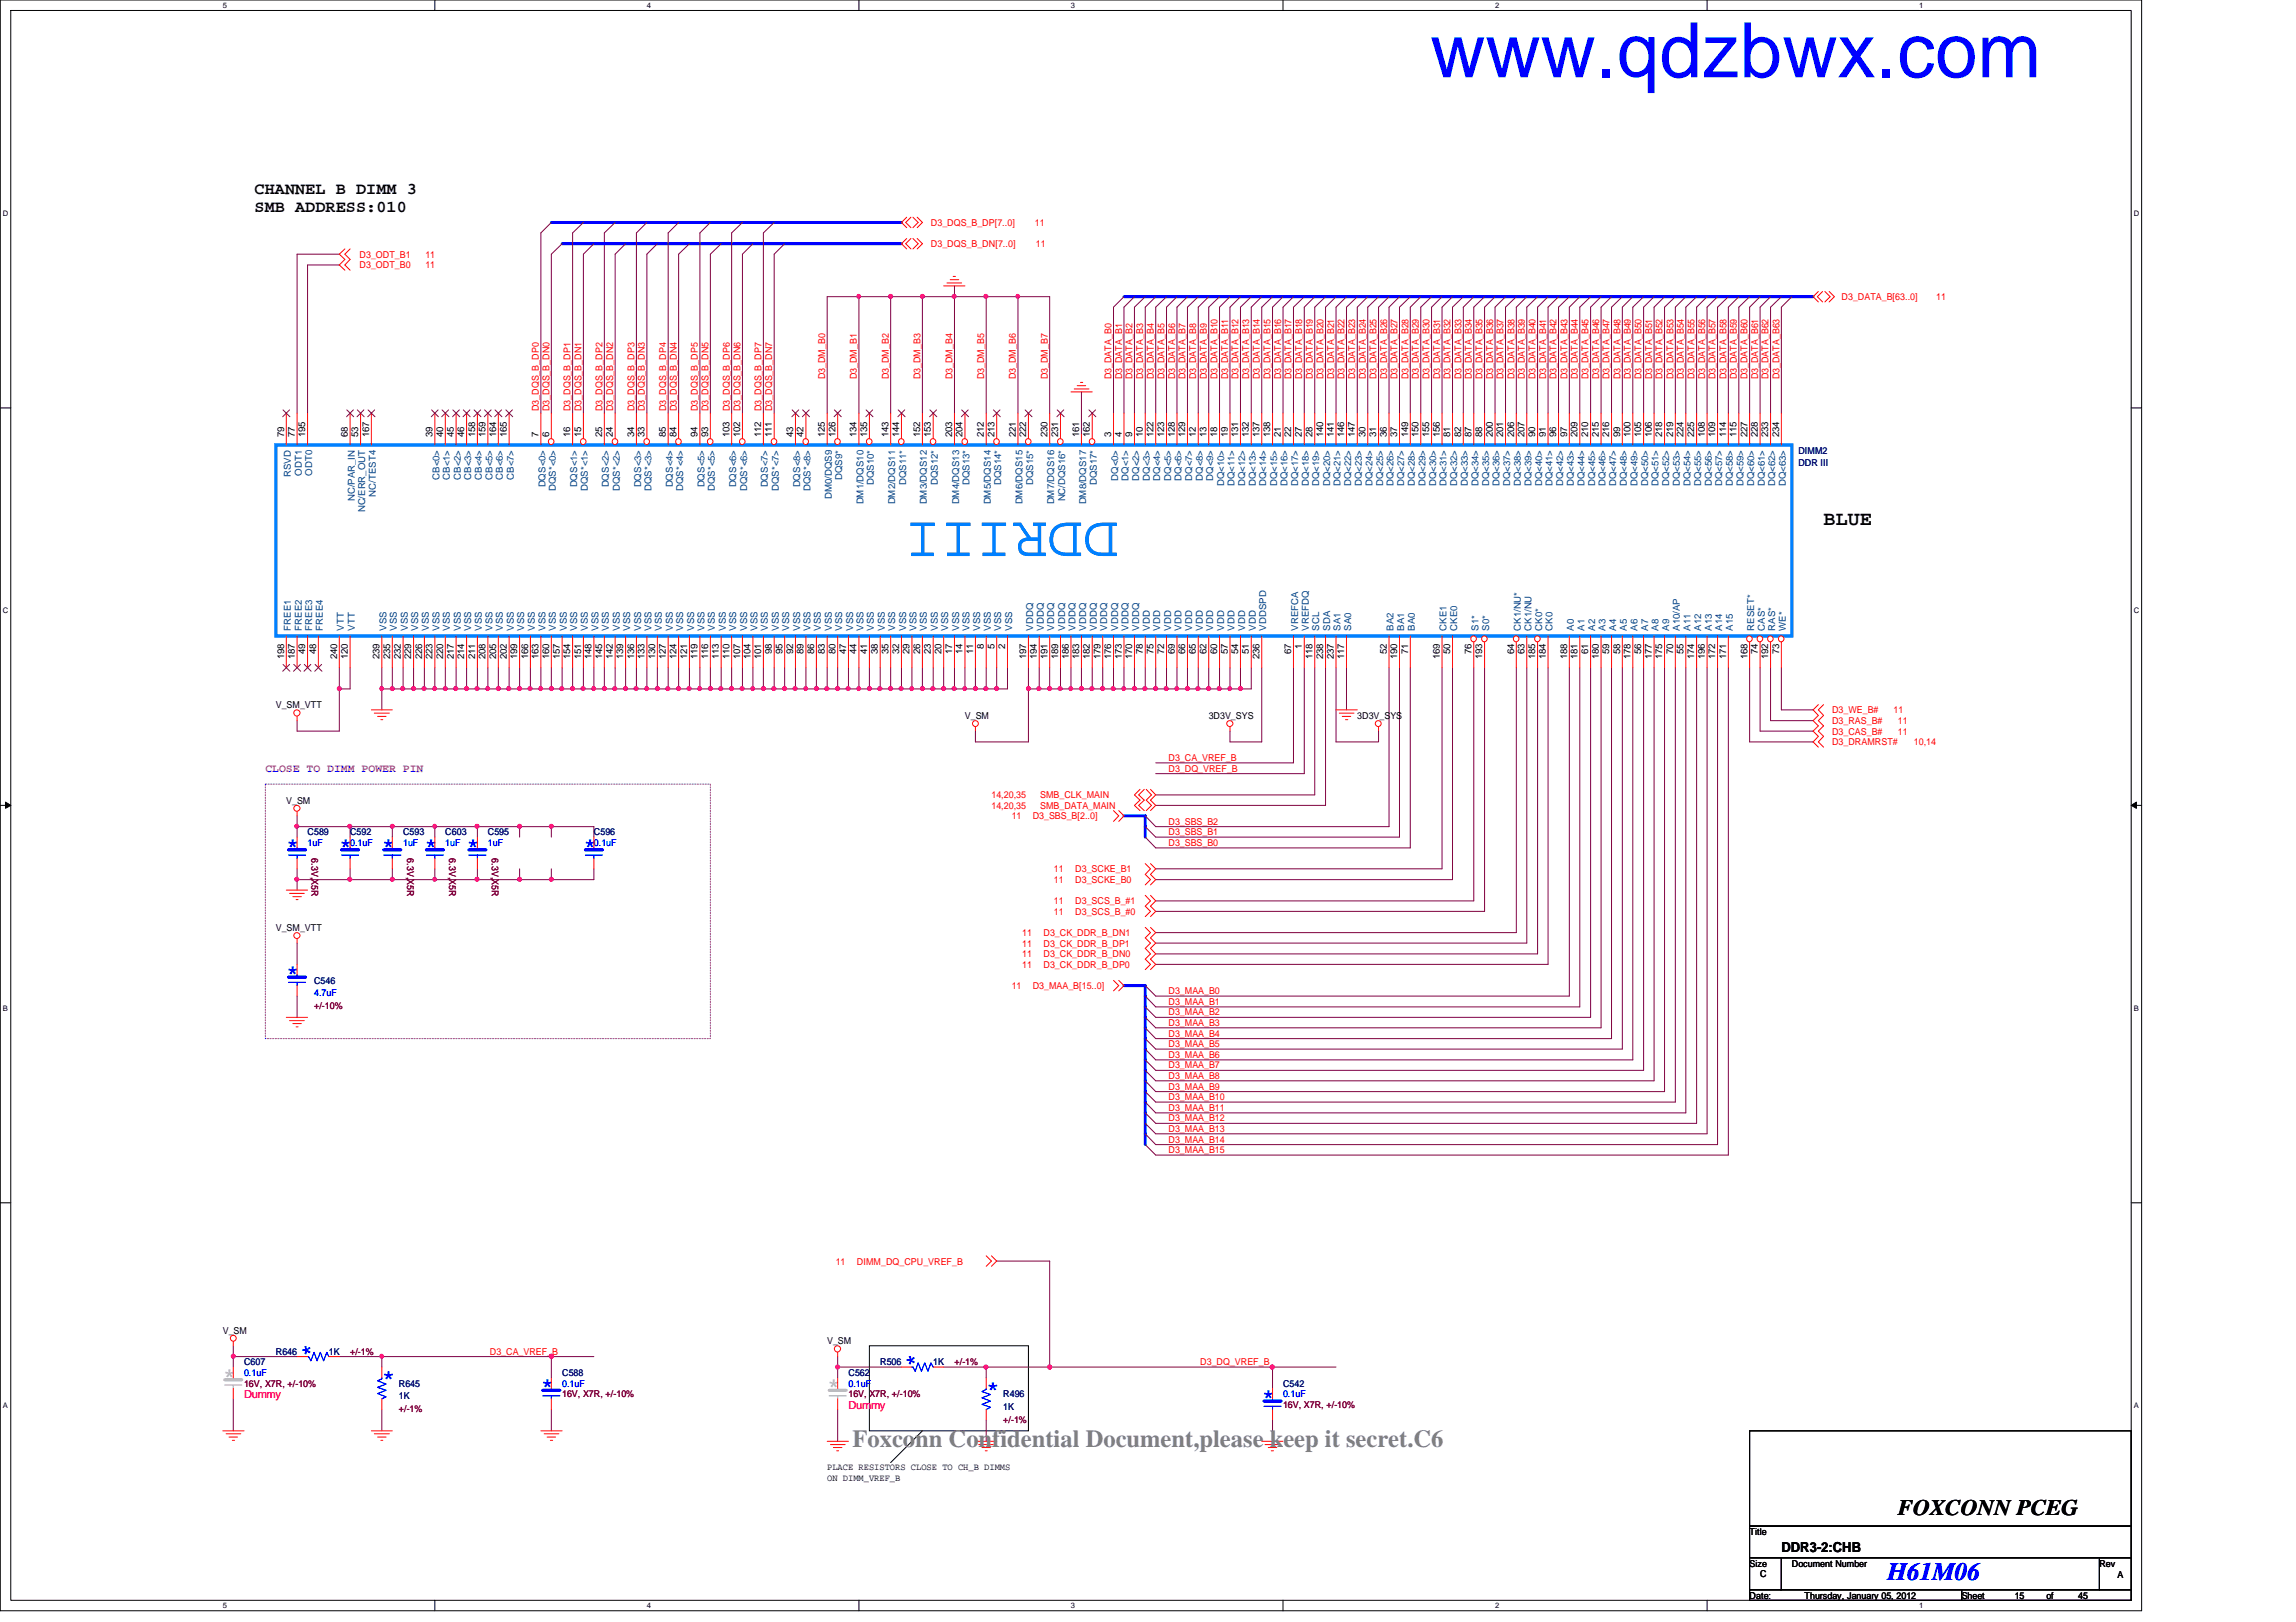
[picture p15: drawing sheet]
<svg xmlns="http://www.w3.org/2000/svg" width="297mm" height="210mm" viewBox="0 0 297 210" stroke-linecap="round" stroke-linejoin="round" font-family="sans-serif">
<defs><g id="words">
<text font-size="9.9" fill="#00f" x="185" y="10">www.qdzbwx.com</text>
<text font-size="7.7" fill="#0080ff" x="144.7" y="67.6" transform="rotate(180 144.7 67.6)">DDRIII</text>
<text font-size="3.3" fill="#00f" x="244.2" y="204.5">H61M06</text>
<text font-size="3.2" fill="#808080" x="110.3" y="187.3">Foxconn Confidential Document,please keep it secret.C6</text>
<g font-size="2.9" fill="#00f">
<text x="37" y="110.4">*</text>
<text x="43.9" y="110.4">*</text>
<text x="49.4" y="110.4">*</text>
<text x="54.9" y="110.4">*</text>
<text x="60.4" y="110.4">*</text>
<text x="75.5" y="110.4">*</text>
<text x="37" y="126.8">*</text>
<text x="40.9" y="175.6" transform="rotate(-90 40.9 175.6)">*</text>
<text x="49.4" y="179.2">*</text>
<text x="119.1" y="176.9" transform="rotate(-90 119.1 176.9)">*</text>
<text x="70" y="180.3">*</text>
<text x="127.6" y="180.6">*</text>
<text x="163.2" y="181.7">*</text>
</g>
<g font-size="2.9" fill="#c0c0c0">
<text x="28.8" y="178.9">*</text>
<text x="107" y="180.3">*</text>
</g>
<text font-size="2.9" x="245.5" y="196">FOXCONN PCEG</text>
<text font-size="2.6" x="235.9" y="67.9">BLUE</text>
<g font-size="2.2">
<text x="32.9" y="25.1">CHANNEL B DIMM 3</text>
<text x="32.9" y="27.5">SMB ADDRESS:010</text>
</g>
<text font-size="1.8" x="230.5" y="200.8">DDR3-2:CHB</text>
<text font-size="1.5" fill="#8000ff" x="34.3" y="99.9">CLOSE TO DIMM POWER PIN</text>
<g font-size="1.4" fill="#ff0080">
<text x="31.6" y="181">Dummy</text>
<text x="109.8" y="182.3">Dummy</text>
</g>
<g font-size="1.2" fill="#f00">
<text x="120.4" y="29.3">D3_DQS_B_DP[7..0]</text>
<text x="133.9" y="29.3">11</text>
<text x="46.5" y="33.4">D3_ODT_B1</text>
<text x="46.5" y="34.7">D3_ODT_B0</text>
<text x="55" y="33.4">11</text>
<text x="55" y="34.7">11</text>
<text x="120.4" y="32">D3_DQS_B_DN[7..0]</text>
<text x="134" y="32">11</text>
<text x="238.2" y="38.9">D3_DATA_B[63..0]</text>
<text x="250.5" y="38.9">11</text>
<text x="69.7" y="53.2" transform="rotate(-90 69.7 53.2)">D3_DQS_B_DP0</text>
<text x="71.1" y="53.2" transform="rotate(-90 71.1 53.2)">D3_DQS_B_DN0</text>
<text x="73.8" y="53.2" transform="rotate(-90 73.8 53.2)">D3_DQS_B_DP1</text>
<text x="75.2" y="53.2" transform="rotate(-90 75.2 53.2)">D3_DQS_B_DN1</text>
<text x="77.9" y="53.2" transform="rotate(-90 77.9 53.2)">D3_DQS_B_DP2</text>
<text x="79.3" y="53.2" transform="rotate(-90 79.3 53.2)">D3_DQS_B_DN2</text>
<text x="82.1" y="53.2" transform="rotate(-90 82.1 53.2)">D3_DQS_B_DP3</text>
<text x="83.4" y="53.2" transform="rotate(-90 83.4 53.2)">D3_DQS_B_DN3</text>
<text x="86.2" y="53.2" transform="rotate(-90 86.2 53.2)">D3_DQS_B_DP4</text>
<text x="87.5" y="53.2" transform="rotate(-90 87.5 53.2)">D3_DQS_B_DN4</text>
<text x="90.3" y="53.2" transform="rotate(-90 90.3 53.2)">D3_DQS_B_DP5</text>
<text x="91.6" y="53.2" transform="rotate(-90 91.6 53.2)">D3_DQS_B_DN5</text>
<text x="94.4" y="53.2" transform="rotate(-90 94.4 53.2)">D3_DQS_B_DP6</text>
<text x="95.8" y="53.2" transform="rotate(-90 95.8 53.2)">D3_DQS_B_DN6</text>
<text x="98.5" y="53.2" transform="rotate(-90 98.5 53.2)">D3_DQS_B_DP7</text>
<text x="99.9" y="53.2" transform="rotate(-90 99.9 53.2)">D3_DQS_B_DN7</text>
<text x="106.8" y="49.1" transform="rotate(-90 106.8 49.1)">D3_DM_B0</text>
<text x="110.9" y="49.1" transform="rotate(-90 110.9 49.1)">D3_DM_B1</text>
<text x="115" y="49.1" transform="rotate(-90 115 49.1)">D3_DM_B2</text>
<text x="119.1" y="49.1" transform="rotate(-90 119.1 49.1)">D3_DM_B3</text>
<text x="123.2" y="49.1" transform="rotate(-90 123.2 49.1)">D3_DM_B4</text>
<text x="127.3" y="49.1" transform="rotate(-90 127.3 49.1)">D3_DM_B5</text>
<text x="131.4" y="49.1" transform="rotate(-90 131.4 49.1)">D3_DM_B6</text>
<text x="135.5" y="49.1" transform="rotate(-90 135.5 49.1)">D3_DM_B7</text>
<text x="143.8" y="49.1" transform="rotate(-90 143.8 49.1)">D3_DATA_B0</text>
<text x="145.2" y="49.1" transform="rotate(-90 145.2 49.1)">D3_DATA_B1</text>
<text x="146.5" y="49.1" transform="rotate(-90 146.5 49.1)">D3_DATA_B2</text>
<text x="147.9" y="49.1" transform="rotate(-90 147.9 49.1)">D3_DATA_B3</text>
<text x="149.3" y="49.1" transform="rotate(-90 149.3 49.1)">D3_DATA_B4</text>
<text x="150.7" y="49.1" transform="rotate(-90 150.7 49.1)">D3_DATA_B5</text>
<text x="152" y="49.1" transform="rotate(-90 152 49.1)">D3_DATA_B6</text>
<text x="153.4" y="49.1" transform="rotate(-90 153.4 49.1)">D3_DATA_B7</text>
<text x="154.8" y="49.1" transform="rotate(-90 154.8 49.1)">D3_DATA_B8</text>
<text x="156.1" y="49.1" transform="rotate(-90 156.1 49.1)">D3_DATA_B9</text>
<text x="157.5" y="49.1" transform="rotate(-90 157.5 49.1)">D3_DATA_B10</text>
<text x="158.9" y="49.1" transform="rotate(-90 158.9 49.1)">D3_DATA_B11</text>
<text x="160.2" y="49.1" transform="rotate(-90 160.2 49.1)">D3_DATA_B12</text>
<text x="161.6" y="49.1" transform="rotate(-90 161.6 49.1)">D3_DATA_B13</text>
<text x="163" y="49.1" transform="rotate(-90 163 49.1)">D3_DATA_B14</text>
<text x="164.4" y="49.1" transform="rotate(-90 164.4 49.1)">D3_DATA_B15</text>
<text x="165.7" y="49.1" transform="rotate(-90 165.7 49.1)">D3_DATA_B16</text>
<text x="167.1" y="49.1" transform="rotate(-90 167.1 49.1)">D3_DATA_B17</text>
<text x="168.5" y="49.1" transform="rotate(-90 168.5 49.1)">D3_DATA_B18</text>
<text x="169.8" y="49.1" transform="rotate(-90 169.8 49.1)">D3_DATA_B19</text>
<text x="171.2" y="49.1" transform="rotate(-90 171.2 49.1)">D3_DATA_B20</text>
<text x="172.6" y="49.1" transform="rotate(-90 172.6 49.1)">D3_DATA_B21</text>
<text x="173.9" y="49.1" transform="rotate(-90 173.9 49.1)">D3_DATA_B22</text>
<text x="175.3" y="49.1" transform="rotate(-90 175.3 49.1)">D3_DATA_B23</text>
<text x="176.7" y="49.1" transform="rotate(-90 176.7 49.1)">D3_DATA_B24</text>
<text x="178.1" y="49.1" transform="rotate(-90 178.1 49.1)">D3_DATA_B25</text>
<text x="179.4" y="49.1" transform="rotate(-90 179.4 49.1)">D3_DATA_B26</text>
<text x="180.8" y="49.1" transform="rotate(-90 180.8 49.1)">D3_DATA_B27</text>
<text x="182.2" y="49.1" transform="rotate(-90 182.2 49.1)">D3_DATA_B28</text>
<text x="183.6" y="49.1" transform="rotate(-90 183.6 49.1)">D3_DATA_B29</text>
<text x="185" y="49.1" transform="rotate(-90 185 49.1)">D3_DATA_B30</text>
<text x="186.3" y="49.1" transform="rotate(-90 186.3 49.1)">D3_DATA_B31</text>
<text x="187.7" y="49.1" transform="rotate(-90 187.7 49.1)">D3_DATA_B32</text>
<text x="189.1" y="49.1" transform="rotate(-90 189.1 49.1)">D3_DATA_B33</text>
<text x="190.4" y="49.1" transform="rotate(-90 190.4 49.1)">D3_DATA_B34</text>
<text x="191.8" y="49.1" transform="rotate(-90 191.8 49.1)">D3_DATA_B35</text>
<text x="193.2" y="49.1" transform="rotate(-90 193.2 49.1)">D3_DATA_B36</text>
<text x="194.5" y="49.1" transform="rotate(-90 194.5 49.1)">D3_DATA_B37</text>
<text x="195.9" y="49.1" transform="rotate(-90 195.9 49.1)">D3_DATA_B38</text>
<text x="197.3" y="49.1" transform="rotate(-90 197.3 49.1)">D3_DATA_B39</text>
<text x="198.7" y="49.1" transform="rotate(-90 198.7 49.1)">D3_DATA_B40</text>
<text x="200" y="49.1" transform="rotate(-90 200 49.1)">D3_DATA_B41</text>
<text x="201.4" y="49.1" transform="rotate(-90 201.4 49.1)">D3_DATA_B42</text>
<text x="202.8" y="49.1" transform="rotate(-90 202.8 49.1)">D3_DATA_B43</text>
<text x="204.1" y="49.1" transform="rotate(-90 204.1 49.1)">D3_DATA_B44</text>
<text x="205.5" y="49.1" transform="rotate(-90 205.5 49.1)">D3_DATA_B45</text>
<text x="206.9" y="49.1" transform="rotate(-90 206.9 49.1)">D3_DATA_B46</text>
<text x="208.2" y="49.1" transform="rotate(-90 208.2 49.1)">D3_DATA_B47</text>
<text x="209.6" y="49.1" transform="rotate(-90 209.6 49.1)">D3_DATA_B48</text>
<text x="211" y="49.1" transform="rotate(-90 211 49.1)">D3_DATA_B49</text>
<text x="212.4" y="49.1" transform="rotate(-90 212.4 49.1)">D3_DATA_B50</text>
<text x="213.7" y="49.1" transform="rotate(-90 213.7 49.1)">D3_DATA_B51</text>
<text x="215.1" y="49.1" transform="rotate(-90 215.1 49.1)">D3_DATA_B52</text>
<text x="216.5" y="49.1" transform="rotate(-90 216.5 49.1)">D3_DATA_B53</text>
<text x="217.8" y="49.1" transform="rotate(-90 217.8 49.1)">D3_DATA_B54</text>
<text x="219.2" y="49.1" transform="rotate(-90 219.2 49.1)">D3_DATA_B55</text>
<text x="220.6" y="49.1" transform="rotate(-90 220.6 49.1)">D3_DATA_B56</text>
<text x="222" y="49.1" transform="rotate(-90 222 49.1)">D3_DATA_B57</text>
<text x="223.3" y="49.1" transform="rotate(-90 223.3 49.1)">D3_DATA_B58</text>
<text x="224.7" y="49.1" transform="rotate(-90 224.7 49.1)">D3_DATA_B59</text>
<text x="226.1" y="49.1" transform="rotate(-90 226.1 49.1)">D3_DATA_B60</text>
<text x="227.5" y="49.1" transform="rotate(-90 227.5 49.1)">D3_DATA_B61</text>
<text x="228.8" y="49.1" transform="rotate(-90 228.8 49.1)">D3_DATA_B62</text>
<text x="230.2" y="49.1" transform="rotate(-90 230.2 49.1)">D3_DATA_B63</text>
<text x="237" y="93.7">D3_RAS_B#</text>
<text x="237" y="95.1">D3_CAS_B#</text>
<text x="237" y="92.3">D3_WE_B#</text>
<text x="245" y="92.3">11</text>
<text x="245.5" y="93.7">11</text>
<text x="245.5" y="95.1">11</text>
<text x="151.2" y="98.5">D3_CA_VREF_B</text>
<text x="151.2" y="99.9">D3_DQ_VREF_B</text>
<text x="237" y="96.4">D3_DRAMRST#</text>
<text x="247.6" y="96.4">10,14</text>
<text x="128.3" y="103.3">14,20,35</text>
<text x="128.3" y="104.7">14,20,35</text>
<text x="130.9" y="106">11</text>
<text x="133.6" y="106">D3_SBS_B[2..0]</text>
<text x="134.6" y="103.3">SMB_CLK_MAIN</text>
<text x="134.6" y="104.7">SMB_DATA_MAIN</text>
<text x="151.2" y="106.7">D3_SBS_B2</text>
<text x="136.4" y="112.9">11</text>
<text x="139.1" y="112.9">D3_SCKE_B1</text>
<text x="151.2" y="109.5">D3_SBS_B0</text>
<text x="151.2" y="108.1">D3_SBS_B1</text>
<text x="136.4" y="117">11</text>
<text x="136.4" y="118.4">11</text>
<text x="136.4" y="114.3">11</text>
<text x="139.1" y="117">D3_SCS_B_#1</text>
<text x="139.1" y="118.4">D3_SCS_B_#0</text>
<text x="139.1" y="114.3">D3_SCKE_B0</text>
<text x="132.2" y="122.5">11</text>
<text x="132.2" y="125.3">11</text>
<text x="132.2" y="123.9">11</text>
<text x="132.2" y="121.2">11</text>
<text x="135" y="122.5">D3_CK_DDR_B_DP1</text>
<text x="135" y="125.3">D3_CK_DDR_B_DP0</text>
<text x="135" y="123.9">D3_CK_DDR_B_DN0</text>
<text x="135" y="121.2">D3_CK_DDR_B_DN1</text>
<text x="130.9" y="128">11</text>
<text x="133.6" y="128">D3_MAA_B[15..0]</text>
<text x="151.2" y="128.7">D3_MAA_B0</text>
<text x="151.2" y="130">D3_MAA_B1</text>
<text x="151.2" y="131.4">D3_MAA_B2</text>
<text x="151.2" y="132.8">D3_MAA_B3</text>
<text x="151.2" y="134.2">D3_MAA_B4</text>
<text x="151.2" y="135.5">D3_MAA_B5</text>
<text x="151.2" y="136.9">D3_MAA_B6</text>
<text x="151.2" y="138.3">D3_MAA_B7</text>
<text x="151.2" y="139.6">D3_MAA_B8</text>
<text x="151.2" y="141">D3_MAA_B9</text>
<text x="151.2" y="142.4">D3_MAA_B10</text>
<text x="151.2" y="143.8">D3_MAA_B11</text>
<text x="151.2" y="145.1">D3_MAA_B12</text>
<text x="151.2" y="146.5">D3_MAA_B13</text>
<text x="151.2" y="147.9">D3_MAA_B14</text>
<text x="151.2" y="149.2">D3_MAA_B15</text>
<text x="108.1" y="163.7">11</text>
<text x="110.9" y="163.7">DIMM_DQ_CPU_VREF_B</text>
<text x="63.4" y="175.3">D3_CA_VREF_B</text>
<text x="155.3" y="176.7">D3_DQ_VREF_B</text>
</g>
<g font-size="1.2">
<text x="36.7" y="56.6" transform="rotate(-90 36.7 56.6)">79</text>
<text x="38.1" y="56.6" transform="rotate(-90 38.1 56.6)">77</text>
<text x="39.5" y="56.6" transform="rotate(-90 39.5 56.6)">195</text>
<text x="45" y="56.6" transform="rotate(-90 45 56.6)">68</text>
<text x="46.4" y="56.6" transform="rotate(-90 46.4 56.6)">53</text>
<text x="47.7" y="56.6" transform="rotate(-90 47.7 56.6)">167</text>
<text x="56" y="56.6" transform="rotate(-90 56 56.6)">39</text>
<text x="57.3" y="56.6" transform="rotate(-90 57.3 56.6)">40</text>
<text x="58.7" y="56.6" transform="rotate(-90 58.7 56.6)">45</text>
<text x="60.1" y="56.6" transform="rotate(-90 60.1 56.6)">46</text>
<text x="61.5" y="56.6" transform="rotate(-90 61.5 56.6)">158</text>
<text x="62.8" y="56.6" transform="rotate(-90 62.8 56.6)">159</text>
<text x="64.2" y="56.6" transform="rotate(-90 64.2 56.6)">164</text>
<text x="65.6" y="56.6" transform="rotate(-90 65.6 56.6)">165</text>
<text x="69.7" y="56.6" transform="rotate(-90 69.7 56.6)">7</text>
<text x="71" y="56.6" transform="rotate(-90 71 56.6)">6</text>
<text x="73.8" y="56.6" transform="rotate(-90 73.8 56.6)">16</text>
<text x="75.2" y="56.6" transform="rotate(-90 75.2 56.6)">15</text>
<text x="77.9" y="56.6" transform="rotate(-90 77.9 56.6)">25</text>
<text x="79.3" y="56.6" transform="rotate(-90 79.3 56.6)">24</text>
<text x="82" y="56.6" transform="rotate(-90 82 56.6)">34</text>
<text x="83.4" y="56.6" transform="rotate(-90 83.4 56.6)">33</text>
<text x="86.1" y="56.6" transform="rotate(-90 86.1 56.6)">85</text>
<text x="87.5" y="56.6" transform="rotate(-90 87.5 56.6)">84</text>
<text x="90.3" y="56.6" transform="rotate(-90 90.3 56.6)">94</text>
<text x="91.6" y="56.6" transform="rotate(-90 91.6 56.6)">93</text>
<text x="94.4" y="56.6" transform="rotate(-90 94.4 56.6)">103</text>
<text x="95.8" y="56.6" transform="rotate(-90 95.8 56.6)">102</text>
<text x="98.5" y="56.6" transform="rotate(-90 98.5 56.6)">112</text>
<text x="99.9" y="56.6" transform="rotate(-90 99.9 56.6)">111</text>
<text x="102.6" y="56.6" transform="rotate(-90 102.6 56.6)">43</text>
<text x="104" y="56.6" transform="rotate(-90 104 56.6)">42</text>
<text x="106.7" y="56.6" transform="rotate(-90 106.7 56.6)">125</text>
<text x="108.1" y="56.6" transform="rotate(-90 108.1 56.6)">126</text>
<text x="110.8" y="56.6" transform="rotate(-90 110.8 56.6)">134</text>
<text x="112.2" y="56.6" transform="rotate(-90 112.2 56.6)">135</text>
<text x="114.9" y="56.6" transform="rotate(-90 114.9 56.6)">143</text>
<text x="116.3" y="56.6" transform="rotate(-90 116.3 56.6)">144</text>
<text x="119" y="56.6" transform="rotate(-90 119 56.6)">152</text>
<text x="120.4" y="56.6" transform="rotate(-90 120.4 56.6)">153</text>
<text x="123.2" y="56.6" transform="rotate(-90 123.2 56.6)">203</text>
<text x="124.5" y="56.6" transform="rotate(-90 124.5 56.6)">204</text>
<text x="127.3" y="56.6" transform="rotate(-90 127.3 56.6)">212</text>
<text x="128.6" y="56.6" transform="rotate(-90 128.6 56.6)">213</text>
<text x="131.4" y="56.6" transform="rotate(-90 131.4 56.6)">221</text>
<text x="132.8" y="56.6" transform="rotate(-90 132.8 56.6)">222</text>
<text x="135.5" y="56.6" transform="rotate(-90 135.5 56.6)">230</text>
<text x="136.9" y="56.6" transform="rotate(-90 136.9 56.6)">231</text>
<text x="139.6" y="56.6" transform="rotate(-90 139.6 56.6)">161</text>
<text x="141" y="56.6" transform="rotate(-90 141 56.6)">162</text>
<text x="143.8" y="56.6" transform="rotate(-90 143.8 56.6)">3</text>
<text x="145.1" y="56.6" transform="rotate(-90 145.1 56.6)">4</text>
<text x="146.5" y="56.6" transform="rotate(-90 146.5 56.6)">9</text>
<text x="147.9" y="56.6" transform="rotate(-90 147.9 56.6)">10</text>
<text x="149.2" y="56.6" transform="rotate(-90 149.2 56.6)">122</text>
<text x="150.6" y="56.6" transform="rotate(-90 150.6 56.6)">123</text>
<text x="152" y="56.6" transform="rotate(-90 152 56.6)">128</text>
<text x="153.3" y="56.6" transform="rotate(-90 153.3 56.6)">129</text>
<text x="154.7" y="56.6" transform="rotate(-90 154.7 56.6)">12</text>
<text x="156.1" y="56.6" transform="rotate(-90 156.1 56.6)">13</text>
<text x="157.5" y="56.6" transform="rotate(-90 157.5 56.6)">18</text>
<text x="158.8" y="56.6" transform="rotate(-90 158.8 56.6)">19</text>
<text x="160.2" y="56.6" transform="rotate(-90 160.2 56.6)">131</text>
<text x="161.6" y="56.6" transform="rotate(-90 161.6 56.6)">132</text>
<text x="162.9" y="56.6" transform="rotate(-90 162.9 56.6)">137</text>
<text x="164.3" y="56.6" transform="rotate(-90 164.3 56.6)">138</text>
<text x="165.7" y="56.6" transform="rotate(-90 165.7 56.6)">21</text>
<text x="167" y="56.6" transform="rotate(-90 167 56.6)">22</text>
<text x="168.4" y="56.6" transform="rotate(-90 168.4 56.6)">27</text>
<text x="169.8" y="56.6" transform="rotate(-90 169.8 56.6)">28</text>
<text x="171.2" y="56.6" transform="rotate(-90 171.2 56.6)">140</text>
<text x="172.5" y="56.6" transform="rotate(-90 172.5 56.6)">141</text>
<text x="173.9" y="56.6" transform="rotate(-90 173.9 56.6)">146</text>
<text x="175.3" y="56.6" transform="rotate(-90 175.3 56.6)">147</text>
<text x="176.7" y="56.6" transform="rotate(-90 176.7 56.6)">30</text>
<text x="178.1" y="56.6" transform="rotate(-90 178.1 56.6)">31</text>
<text x="179.4" y="56.6" transform="rotate(-90 179.4 56.6)">36</text>
<text x="180.8" y="56.6" transform="rotate(-90 180.8 56.6)">37</text>
<text x="182.2" y="56.6" transform="rotate(-90 182.2 56.6)">149</text>
<text x="183.5" y="56.6" transform="rotate(-90 183.5 56.6)">150</text>
<text x="184.9" y="56.6" transform="rotate(-90 184.9 56.6)">155</text>
<text x="186.3" y="56.6" transform="rotate(-90 186.3 56.6)">156</text>
<text x="187.6" y="56.6" transform="rotate(-90 187.6 56.6)">81</text>
<text x="189" y="56.6" transform="rotate(-90 189 56.6)">82</text>
<text x="190.4" y="56.6" transform="rotate(-90 190.4 56.6)">87</text>
<text x="191.8" y="56.6" transform="rotate(-90 191.8 56.6)">88</text>
<text x="193.1" y="56.6" transform="rotate(-90 193.1 56.6)">200</text>
<text x="194.5" y="56.6" transform="rotate(-90 194.5 56.6)">201</text>
<text x="195.9" y="56.6" transform="rotate(-90 195.9 56.6)">206</text>
<text x="197.2" y="56.6" transform="rotate(-90 197.2 56.6)">207</text>
<text x="198.6" y="56.6" transform="rotate(-90 198.6 56.6)">90</text>
<text x="200" y="56.6" transform="rotate(-90 200 56.6)">91</text>
<text x="201.3" y="56.6" transform="rotate(-90 201.3 56.6)">96</text>
<text x="202.7" y="56.6" transform="rotate(-90 202.7 56.6)">97</text>
<text x="204.1" y="56.6" transform="rotate(-90 204.1 56.6)">209</text>
<text x="205.5" y="56.6" transform="rotate(-90 205.5 56.6)">210</text>
<text x="206.8" y="56.6" transform="rotate(-90 206.8 56.6)">215</text>
<text x="208.2" y="56.6" transform="rotate(-90 208.2 56.6)">216</text>
<text x="209.6" y="56.6" transform="rotate(-90 209.6 56.6)">99</text>
<text x="210.9" y="56.6" transform="rotate(-90 210.9 56.6)">100</text>
<text x="212.3" y="56.6" transform="rotate(-90 212.3 56.6)">105</text>
<text x="213.7" y="56.6" transform="rotate(-90 213.7 56.6)">106</text>
<text x="215.1" y="56.6" transform="rotate(-90 215.1 56.6)">218</text>
<text x="216.4" y="56.6" transform="rotate(-90 216.4 56.6)">219</text>
<text x="217.8" y="56.6" transform="rotate(-90 217.8 56.6)">224</text>
<text x="219.2" y="56.6" transform="rotate(-90 219.2 56.6)">225</text>
<text x="220.6" y="56.6" transform="rotate(-90 220.6 56.6)">108</text>
<text x="221.9" y="56.6" transform="rotate(-90 221.9 56.6)">109</text>
<text x="223.3" y="56.6" transform="rotate(-90 223.3 56.6)">114</text>
<text x="224.7" y="56.6" transform="rotate(-90 224.7 56.6)">115</text>
<text x="226.1" y="56.6" transform="rotate(-90 226.1 56.6)">227</text>
<text x="227.4" y="56.6" transform="rotate(-90 227.4 56.6)">228</text>
<text x="228.8" y="56.6" transform="rotate(-90 228.8 56.6)">233</text>
<text x="230.2" y="56.6" transform="rotate(-90 230.2 56.6)">234</text>
<text x="127.3" y="83.9" transform="rotate(-90 127.3 83.9)">8</text>
<text x="128.6" y="83.9" transform="rotate(-90 128.6 83.9)">5</text>
<text x="130" y="83.9" transform="rotate(-90 130 83.9)">2</text>
<text x="168.4" y="83.9" transform="rotate(-90 168.4 83.9)">1</text>
<text x="36.7" y="85.3" transform="rotate(-90 36.7 85.3)">198</text>
<text x="38.1" y="85.3" transform="rotate(-90 38.1 85.3)">187</text>
<text x="39.5" y="84.6" transform="rotate(-90 39.5 84.6)">49</text>
<text x="40.9" y="84.6" transform="rotate(-90 40.9 84.6)">48</text>
<text x="43.6" y="85.3" transform="rotate(-90 43.6 85.3)">240</text>
<text x="45" y="85.3" transform="rotate(-90 45 85.3)">120</text>
<text x="49.1" y="85.3" transform="rotate(-90 49.1 85.3)">239</text>
<text x="50.5" y="85.3" transform="rotate(-90 50.5 85.3)">235</text>
<text x="51.9" y="85.3" transform="rotate(-90 51.9 85.3)">232</text>
<text x="53.2" y="85.3" transform="rotate(-90 53.2 85.3)">229</text>
<text x="54.6" y="85.3" transform="rotate(-90 54.6 85.3)">226</text>
<text x="56" y="85.3" transform="rotate(-90 56 85.3)">223</text>
<text x="57.3" y="85.3" transform="rotate(-90 57.3 85.3)">220</text>
<text x="58.7" y="85.3" transform="rotate(-90 58.7 85.3)">217</text>
<text x="60.1" y="85.3" transform="rotate(-90 60.1 85.3)">214</text>
<text x="61.5" y="85.3" transform="rotate(-90 61.5 85.3)">211</text>
<text x="62.8" y="85.3" transform="rotate(-90 62.8 85.3)">208</text>
<text x="64.2" y="85.3" transform="rotate(-90 64.2 85.3)">205</text>
<text x="65.6" y="85.3" transform="rotate(-90 65.6 85.3)">202</text>
<text x="66.9" y="85.3" transform="rotate(-90 66.9 85.3)">199</text>
<text x="68.3" y="85.3" transform="rotate(-90 68.3 85.3)">166</text>
<text x="69.7" y="85.3" transform="rotate(-90 69.7 85.3)">163</text>
<text x="71" y="85.3" transform="rotate(-90 71 85.3)">160</text>
<text x="72.4" y="85.3" transform="rotate(-90 72.4 85.3)">157</text>
<text x="73.8" y="85.3" transform="rotate(-90 73.8 85.3)">154</text>
<text x="75.2" y="85.3" transform="rotate(-90 75.2 85.3)">151</text>
<text x="76.5" y="85.3" transform="rotate(-90 76.5 85.3)">148</text>
<text x="77.9" y="85.3" transform="rotate(-90 77.9 85.3)">145</text>
<text x="79.3" y="85.3" transform="rotate(-90 79.3 85.3)">142</text>
<text x="80.6" y="85.3" transform="rotate(-90 80.6 85.3)">139</text>
<text x="82" y="85.3" transform="rotate(-90 82 85.3)">136</text>
<text x="83.4" y="85.3" transform="rotate(-90 83.4 85.3)">133</text>
<text x="84.7" y="85.3" transform="rotate(-90 84.7 85.3)">130</text>
<text x="86.1" y="85.3" transform="rotate(-90 86.1 85.3)">127</text>
<text x="87.5" y="85.3" transform="rotate(-90 87.5 85.3)">124</text>
<text x="88.9" y="85.3" transform="rotate(-90 88.9 85.3)">121</text>
<text x="90.3" y="85.3" transform="rotate(-90 90.3 85.3)">119</text>
<text x="91.6" y="85.3" transform="rotate(-90 91.6 85.3)">116</text>
<text x="93" y="85.3" transform="rotate(-90 93 85.3)">113</text>
<text x="94.4" y="85.3" transform="rotate(-90 94.4 85.3)">110</text>
<text x="95.8" y="85.3" transform="rotate(-90 95.8 85.3)">107</text>
<text x="97.1" y="85.3" transform="rotate(-90 97.1 85.3)">104</text>
<text x="98.5" y="85.3" transform="rotate(-90 98.5 85.3)">101</text>
<text x="99.9" y="84.6" transform="rotate(-90 99.9 84.6)">98</text>
<text x="101.2" y="84.6" transform="rotate(-90 101.2 84.6)">95</text>
<text x="102.6" y="84.6" transform="rotate(-90 102.6 84.6)">92</text>
<text x="104" y="84.6" transform="rotate(-90 104 84.6)">89</text>
<text x="105.3" y="84.6" transform="rotate(-90 105.3 84.6)">86</text>
<text x="106.7" y="84.6" transform="rotate(-90 106.7 84.6)">83</text>
<text x="108.1" y="84.6" transform="rotate(-90 108.1 84.6)">80</text>
<text x="109.5" y="84.6" transform="rotate(-90 109.5 84.6)">47</text>
<text x="110.8" y="84.6" transform="rotate(-90 110.8 84.6)">44</text>
<text x="112.2" y="84.6" transform="rotate(-90 112.2 84.6)">41</text>
<text x="113.6" y="84.6" transform="rotate(-90 113.6 84.6)">38</text>
<text x="114.9" y="84.6" transform="rotate(-90 114.9 84.6)">35</text>
<text x="116.3" y="84.6" transform="rotate(-90 116.3 84.6)">32</text>
<text x="117.7" y="84.6" transform="rotate(-90 117.7 84.6)">29</text>
<text x="119" y="84.6" transform="rotate(-90 119 84.6)">26</text>
<text x="120.4" y="84.6" transform="rotate(-90 120.4 84.6)">23</text>
<text x="121.8" y="84.6" transform="rotate(-90 121.8 84.6)">20</text>
<text x="123.2" y="84.6" transform="rotate(-90 123.2 84.6)">17</text>
<text x="124.5" y="84.6" transform="rotate(-90 124.5 84.6)">14</text>
<text x="125.9" y="84.6" transform="rotate(-90 125.9 84.6)">11</text>
<text x="132.8" y="85.3" transform="rotate(-90 132.8 85.3)">197</text>
<text x="134.2" y="85.3" transform="rotate(-90 134.2 85.3)">194</text>
<text x="135.5" y="85.3" transform="rotate(-90 135.5 85.3)">191</text>
<text x="136.9" y="85.3" transform="rotate(-90 136.9 85.3)">189</text>
<text x="138.3" y="85.3" transform="rotate(-90 138.3 85.3)">186</text>
<text x="139.6" y="85.3" transform="rotate(-90 139.6 85.3)">183</text>
<text x="141" y="85.3" transform="rotate(-90 141 85.3)">182</text>
<text x="142.4" y="85.3" transform="rotate(-90 142.4 85.3)">179</text>
<text x="143.8" y="85.3" transform="rotate(-90 143.8 85.3)">176</text>
<text x="145.1" y="85.3" transform="rotate(-90 145.1 85.3)">173</text>
<text x="146.5" y="85.3" transform="rotate(-90 146.5 85.3)">170</text>
<text x="147.9" y="84.6" transform="rotate(-90 147.9 84.6)">78</text>
<text x="149.2" y="84.6" transform="rotate(-90 149.2 84.6)">75</text>
<text x="150.6" y="84.6" transform="rotate(-90 150.6 84.6)">72</text>
<text x="152" y="84.6" transform="rotate(-90 152 84.6)">69</text>
<text x="153.3" y="84.6" transform="rotate(-90 153.3 84.6)">66</text>
<text x="154.7" y="84.6" transform="rotate(-90 154.7 84.6)">65</text>
<text x="156.1" y="84.6" transform="rotate(-90 156.1 84.6)">62</text>
<text x="157.5" y="84.6" transform="rotate(-90 157.5 84.6)">60</text>
<text x="158.8" y="84.6" transform="rotate(-90 158.8 84.6)">57</text>
<text x="160.2" y="84.6" transform="rotate(-90 160.2 84.6)">54</text>
<text x="161.6" y="84.6" transform="rotate(-90 161.6 84.6)">51</text>
<text x="162.9" y="85.3" transform="rotate(-90 162.9 85.3)">236</text>
<text x="167" y="84.6" transform="rotate(-90 167 84.6)">67</text>
<text x="169.8" y="85.3" transform="rotate(-90 169.8 85.3)">118</text>
<text x="171.2" y="85.3" transform="rotate(-90 171.2 85.3)">238</text>
<text x="172.5" y="85.3" transform="rotate(-90 172.5 85.3)">237</text>
<text x="173.9" y="85.3" transform="rotate(-90 173.9 85.3)">117</text>
<text x="179.4" y="84.6" transform="rotate(-90 179.4 84.6)">52</text>
<text x="180.8" y="85.3" transform="rotate(-90 180.8 85.3)">190</text>
<text x="182.2" y="84.6" transform="rotate(-90 182.2 84.6)">71</text>
<text x="186.3" y="85.3" transform="rotate(-90 186.3 85.3)">169</text>
<text x="187.6" y="84.6" transform="rotate(-90 187.6 84.6)">50</text>
<text x="190.4" y="84.6" transform="rotate(-90 190.4 84.6)">76</text>
<text x="191.8" y="85.3" transform="rotate(-90 191.8 85.3)">193</text>
<text x="195.9" y="84.6" transform="rotate(-90 195.9 84.6)">64</text>
<text x="197.2" y="84.6" transform="rotate(-90 197.2 84.6)">63</text>
<text x="198.6" y="85.3" transform="rotate(-90 198.6 85.3)">185</text>
<text x="200" y="85.3" transform="rotate(-90 200 85.3)">184</text>
<text x="202.7" y="85.3" transform="rotate(-90 202.7 85.3)">188</text>
<text x="204.1" y="85.3" transform="rotate(-90 204.1 85.3)">181</text>
<text x="205.5" y="84.6" transform="rotate(-90 205.5 84.6)">61</text>
<text x="206.8" y="85.3" transform="rotate(-90 206.8 85.3)">180</text>
<text x="208.2" y="84.6" transform="rotate(-90 208.2 84.6)">59</text>
<text x="209.6" y="84.6" transform="rotate(-90 209.6 84.6)">58</text>
<text x="210.9" y="85.3" transform="rotate(-90 210.9 85.3)">178</text>
<text x="212.3" y="84.6" transform="rotate(-90 212.3 84.6)">56</text>
<text x="213.7" y="85.3" transform="rotate(-90 213.7 85.3)">177</text>
<text x="215.1" y="85.3" transform="rotate(-90 215.1 85.3)">175</text>
<text x="216.4" y="84.6" transform="rotate(-90 216.4 84.6)">70</text>
<text x="217.8" y="84.6" transform="rotate(-90 217.8 84.6)">55</text>
<text x="219.2" y="85.3" transform="rotate(-90 219.2 85.3)">174</text>
<text x="220.6" y="85.3" transform="rotate(-90 220.6 85.3)">196</text>
<text x="221.9" y="85.3" transform="rotate(-90 221.9 85.3)">172</text>
<text x="223.3" y="85.3" transform="rotate(-90 223.3 85.3)">171</text>
<text x="226.1" y="85.3" transform="rotate(-90 226.1 85.3)">168</text>
<text x="227.4" y="84.6" transform="rotate(-90 227.4 84.6)">74</text>
<text x="228.8" y="85.3" transform="rotate(-90 228.8 85.3)">192</text>
<text x="230.2" y="84.6" transform="rotate(-90 230.2 84.6)">73</text>
<text x="35.7" y="91.7">V_SM_VTT</text>
<text x="124.8" y="93">V_SM</text>
<text x="156.4" y="93">3D3V_SYS</text>
<text x="175.6" y="93">3D3V_SYS</text>
<text x="37" y="104">V_SM</text>
<text x="35.7" y="120.4">V_SM_VTT</text>
<text x="28.8" y="172.6">V_SM</text>
<text x="107" y="173.9">V_SM</text>
<text x="107" y="190.3">PLACE RESISTORS CLOSE TO CH_B DIMMS</text>
<text x="107" y="191.6">ON DIMM_VREF_B</text>
<text x="226.4" y="198.6">Title</text>
<text x="226.4" y="202.7">Size</text>
<text x="231.8" y="202.7">Document Number</text>
<text x="271.6" y="202.7">Rev</text>
<text x="226.4" y="206.9">Date:</text>
<text x="227.7" y="204.1">C</text>
<text x="233.5" y="206.9">Thursday, January 05, 2012</text>
<text x="253.8" y="206.9">Sheet</text>
<text x="260.6" y="206.9">15</text>
<text x="264.7" y="206.9">of</text>
<text x="268.9" y="206.9">45</text>
<text x="273.9" y="204.3">A</text>
</g>
<g font-size="1.2" fill="#000080">
<text x="232.7" y="58.7">DIMM2</text>
<text x="232.7" y="60.4">DDR III</text>
<text x="39.8" y="108.1">C589</text>
<text x="45.3" y="108.1">C592</text>
<text x="52.2" y="108.1">C593</text>
<text x="57.6" y="108.1">C603</text>
<text x="63.1" y="108.1">C595</text>
<text x="76.8" y="108.1">C596</text>
<text x="40.6" y="127.3">C546</text>
<text x="31.6" y="176.7">C607</text>
<text x="35.7" y="175.3">R646</text>
<text x="42.5" y="175.3">1K</text>
<text x="51.6" y="179.5">R645</text>
<text x="72.7" y="178.1">C588</text>
<text x="109.8" y="178.1">C562</text>
<text x="113.9" y="176.7">R506</text>
<text x="120.7" y="176.7">1K</text>
<text x="166" y="179.5">C542</text>
<text x="51.6" y="181.1">1K</text>
<text x="129.8" y="180.8">R496</text>
<text x="129.8" y="182.5">1K</text>
</g>
<g font-size="1.2" fill="#004080">
<text x="37.6" y="61.7" transform="rotate(-90 37.6 61.7)">RSVD</text>
<text x="39" y="61.6" transform="rotate(-90 39 61.6)">ODT1</text>
<text x="40.4" y="61.6" transform="rotate(-90 40.4 61.6)">ODT0</text>
<text x="45.9" y="64.9" transform="rotate(-90 45.9 64.9)">NC/PAR_IN</text>
<text x="48.6" y="64.3" transform="rotate(-90 48.6 64.3)">NC/TEST4</text>
<text x="56.9" y="62.1" transform="rotate(-90 56.9 62.1)">CB&lt;0&gt;</text>
<text x="58.2" y="62.1" transform="rotate(-90 58.2 62.1)">CB&lt;1&gt;</text>
<text x="59.6" y="62.1" transform="rotate(-90 59.6 62.1)">CB&lt;2&gt;</text>
<text x="61" y="62.1" transform="rotate(-90 61 62.1)">CB&lt;3&gt;</text>
<text x="62.4" y="62.1" transform="rotate(-90 62.4 62.1)">CB&lt;4&gt;</text>
<text x="63.7" y="62.1" transform="rotate(-90 63.7 62.1)">CB&lt;5&gt;</text>
<text x="65.1" y="62.1" transform="rotate(-90 65.1 62.1)">CB&lt;6&gt;</text>
<text x="66.5" y="62.1" transform="rotate(-90 66.5 62.1)">CB&lt;7&gt;</text>
<text x="70.6" y="63.1" transform="rotate(-90 70.6 63.1)">DQS&lt;0&gt;</text>
<text x="71.9" y="63.5" transform="rotate(-90 71.9 63.5)">DQS*&lt;0&gt;</text>
<text x="74.7" y="63.1" transform="rotate(-90 74.7 63.1)">DQS&lt;1&gt;</text>
<text x="76.1" y="63.5" transform="rotate(-90 76.1 63.5)">DQS*&lt;1&gt;</text>
<text x="78.8" y="63.1" transform="rotate(-90 78.8 63.1)">DQS&lt;2&gt;</text>
<text x="80.2" y="63.5" transform="rotate(-90 80.2 63.5)">DQS*&lt;2&gt;</text>
<text x="82.9" y="63.1" transform="rotate(-90 82.9 63.1)">DQS&lt;3&gt;</text>
<text x="84.3" y="63.5" transform="rotate(-90 84.3 63.5)">DQS*&lt;3&gt;</text>
<text x="87" y="63.1" transform="rotate(-90 87 63.1)">DQS&lt;4&gt;</text>
<text x="88.4" y="63.5" transform="rotate(-90 88.4 63.5)">DQS*&lt;4&gt;</text>
<text x="91.1" y="63.1" transform="rotate(-90 91.1 63.1)">DQS&lt;5&gt;</text>
<text x="92.5" y="63.5" transform="rotate(-90 92.5 63.5)">DQS*&lt;5&gt;</text>
<text x="95.2" y="63.1" transform="rotate(-90 95.2 63.1)">DQS&lt;6&gt;</text>
<text x="96.6" y="63.5" transform="rotate(-90 96.6 63.5)">DQS*&lt;6&gt;</text>
<text x="99.4" y="63.1" transform="rotate(-90 99.4 63.1)">DQS&lt;7&gt;</text>
<text x="100.8" y="63.5" transform="rotate(-90 100.8 63.5)">DQS*&lt;7&gt;</text>
<text x="103.5" y="63.1" transform="rotate(-90 103.5 63.1)">DQS&lt;8&gt;</text>
<text x="104.9" y="63.5" transform="rotate(-90 104.9 63.5)">DQS*&lt;8&gt;</text>
<text x="107.6" y="64.6" transform="rotate(-90 107.6 64.6)">DM0/DQS9</text>
<text x="109" y="62.1" transform="rotate(-90 109 62.1)">DQS9*</text>
<text x="111.7" y="65.3" transform="rotate(-90 111.7 65.3)">DM1/DQS10</text>
<text x="113.1" y="62.8" transform="rotate(-90 113.1 62.8)">DQS10*</text>
<text x="115.8" y="65.3" transform="rotate(-90 115.8 65.3)">DM2/DQS11</text>
<text x="117.2" y="62.8" transform="rotate(-90 117.2 62.8)">DQS11*</text>
<text x="119.9" y="65.3" transform="rotate(-90 119.9 65.3)">DM3/DQS12</text>
<text x="121.3" y="62.8" transform="rotate(-90 121.3 62.8)">DQS12*</text>
<text x="124.1" y="65.3" transform="rotate(-90 124.1 65.3)">DM4/DQS13</text>
<text x="125.4" y="62.8" transform="rotate(-90 125.4 62.8)">DQS13*</text>
<text x="128.2" y="65.3" transform="rotate(-90 128.2 65.3)">DM5/DQS14</text>
<text x="129.5" y="62.8" transform="rotate(-90 129.5 62.8)">DQS14*</text>
<text x="132.3" y="65.3" transform="rotate(-90 132.3 65.3)">DM6/DQS15</text>
<text x="133.6" y="62.8" transform="rotate(-90 133.6 62.8)">DQS15*</text>
<text x="136.4" y="65.3" transform="rotate(-90 136.4 65.3)">DM7/DQS16</text>
<text x="137.8" y="64.9" transform="rotate(-90 137.8 64.9)">NC/DQS16*</text>
<text x="140.5" y="65.3" transform="rotate(-90 140.5 65.3)">DM8/DQS17</text>
<text x="141.9" y="62.8" transform="rotate(-90 141.9 62.8)">DQS17*</text>
<text x="144.6" y="62.2" transform="rotate(-90 144.6 62.2)">DQ&lt;0&gt;</text>
<text x="146" y="62.2" transform="rotate(-90 146 62.2)">DQ&lt;1&gt;</text>
<text x="147.4" y="62.2" transform="rotate(-90 147.4 62.2)">DQ&lt;2&gt;</text>
<text x="148.8" y="62.2" transform="rotate(-90 148.8 62.2)">DQ&lt;3&gt;</text>
<text x="150.1" y="62.2" transform="rotate(-90 150.1 62.2)">DQ&lt;4&gt;</text>
<text x="151.5" y="62.2" transform="rotate(-90 151.5 62.2)">DQ&lt;5&gt;</text>
<text x="152.9" y="62.2" transform="rotate(-90 152.9 62.2)">DQ&lt;6&gt;</text>
<text x="154.2" y="62.2" transform="rotate(-90 154.2 62.2)">DQ&lt;7&gt;</text>
<text x="155.6" y="62.2" transform="rotate(-90 155.6 62.2)">DQ&lt;8&gt;</text>
<text x="157" y="62.2" transform="rotate(-90 157 62.2)">DQ&lt;9&gt;</text>
<text x="158.4" y="62.9" transform="rotate(-90 158.4 62.9)">DQ&lt;10&gt;</text>
<text x="159.7" y="62.9" transform="rotate(-90 159.7 62.9)">DQ&lt;11&gt;</text>
<text x="161.1" y="62.9" transform="rotate(-90 161.1 62.9)">DQ&lt;12&gt;</text>
<text x="162.5" y="62.9" transform="rotate(-90 162.5 62.9)">DQ&lt;13&gt;</text>
<text x="163.8" y="62.9" transform="rotate(-90 163.8 62.9)">DQ&lt;14&gt;</text>
<text x="165.2" y="62.9" transform="rotate(-90 165.2 62.9)">DQ&lt;15&gt;</text>
<text x="166.6" y="62.9" transform="rotate(-90 166.6 62.9)">DQ&lt;16&gt;</text>
<text x="167.9" y="62.9" transform="rotate(-90 167.9 62.9)">DQ&lt;17&gt;</text>
<text x="169.3" y="62.9" transform="rotate(-90 169.3 62.9)">DQ&lt;18&gt;</text>
<text x="170.7" y="62.9" transform="rotate(-90 170.7 62.9)">DQ&lt;19&gt;</text>
<text x="172.1" y="62.9" transform="rotate(-90 172.1 62.9)">DQ&lt;20&gt;</text>
<text x="173.4" y="62.9" transform="rotate(-90 173.4 62.9)">DQ&lt;21&gt;</text>
<text x="174.8" y="62.9" transform="rotate(-90 174.8 62.9)">DQ&lt;22&gt;</text>
<text x="176.2" y="62.9" transform="rotate(-90 176.2 62.9)">DQ&lt;23&gt;</text>
<text x="177.5" y="62.9" transform="rotate(-90 177.5 62.9)">DQ&lt;24&gt;</text>
<text x="178.9" y="62.9" transform="rotate(-90 178.9 62.9)">DQ&lt;25&gt;</text>
<text x="180.3" y="62.9" transform="rotate(-90 180.3 62.9)">DQ&lt;26&gt;</text>
<text x="181.6" y="62.9" transform="rotate(-90 181.6 62.9)">DQ&lt;27&gt;</text>
<text x="183" y="62.9" transform="rotate(-90 183 62.9)">DQ&lt;28&gt;</text>
<text x="184.4" y="62.9" transform="rotate(-90 184.4 62.9)">DQ&lt;29&gt;</text>
<text x="185.8" y="62.9" transform="rotate(-90 185.8 62.9)">DQ&lt;30&gt;</text>
<text x="187.2" y="62.9" transform="rotate(-90 187.2 62.9)">DQ&lt;31&gt;</text>
<text x="188.5" y="62.9" transform="rotate(-90 188.5 62.9)">DQ&lt;32&gt;</text>
<text x="189.9" y="62.9" transform="rotate(-90 189.9 62.9)">DQ&lt;33&gt;</text>
<text x="191.3" y="62.9" transform="rotate(-90 191.3 62.9)">DQ&lt;34&gt;</text>
<text x="192.7" y="62.9" transform="rotate(-90 192.7 62.9)">DQ&lt;35&gt;</text>
<text x="194" y="62.9" transform="rotate(-90 194 62.9)">DQ&lt;36&gt;</text>
<text x="195.4" y="62.9" transform="rotate(-90 195.4 62.9)">DQ&lt;37&gt;</text>
<text x="196.8" y="62.9" transform="rotate(-90 196.8 62.9)">DQ&lt;38&gt;</text>
<text x="198.1" y="62.9" transform="rotate(-90 198.1 62.9)">DQ&lt;39&gt;</text>
<text x="199.5" y="62.9" transform="rotate(-90 199.5 62.9)">DQ&lt;40&gt;</text>
<text x="200.9" y="62.9" transform="rotate(-90 200.9 62.9)">DQ&lt;41&gt;</text>
<text x="202.2" y="62.9" transform="rotate(-90 202.2 62.9)">DQ&lt;42&gt;</text>
<text x="203.6" y="62.9" transform="rotate(-90 203.6 62.9)">DQ&lt;43&gt;</text>
<text x="205" y="62.9" transform="rotate(-90 205 62.9)">DQ&lt;44&gt;</text>
<text x="206.4" y="62.9" transform="rotate(-90 206.4 62.9)">DQ&lt;45&gt;</text>
<text x="207.7" y="62.9" transform="rotate(-90 207.7 62.9)">DQ&lt;46&gt;</text>
<text x="209.1" y="62.9" transform="rotate(-90 209.1 62.9)">DQ&lt;47&gt;</text>
<text x="210.5" y="62.9" transform="rotate(-90 210.5 62.9)">DQ&lt;48&gt;</text>
<text x="211.8" y="62.9" transform="rotate(-90 211.8 62.9)">DQ&lt;49&gt;</text>
<text x="213.2" y="62.9" transform="rotate(-90 213.2 62.9)">DQ&lt;50&gt;</text>
<text x="214.6" y="62.9" transform="rotate(-90 214.6 62.9)">DQ&lt;51&gt;</text>
<text x="215.9" y="62.9" transform="rotate(-90 215.9 62.9)">DQ&lt;52&gt;</text>
<text x="217.3" y="62.9" transform="rotate(-90 217.3 62.9)">DQ&lt;53&gt;</text>
<text x="218.7" y="62.9" transform="rotate(-90 218.7 62.9)">DQ&lt;54&gt;</text>
<text x="220.1" y="62.9" transform="rotate(-90 220.1 62.9)">DQ&lt;55&gt;</text>
<text x="221.4" y="62.9" transform="rotate(-90 221.4 62.9)">DQ&lt;56&gt;</text>
<text x="222.8" y="62.9" transform="rotate(-90 222.8 62.9)">DQ&lt;57&gt;</text>
<text x="224.2" y="62.9" transform="rotate(-90 224.2 62.9)">DQ&lt;58&gt;</text>
<text x="225.5" y="62.9" transform="rotate(-90 225.5 62.9)">DQ&lt;59&gt;</text>
<text x="226.9" y="62.9" transform="rotate(-90 226.9 62.9)">DQ&lt;60&gt;</text>
<text x="228.3" y="62.9" transform="rotate(-90 228.3 62.9)">DQ&lt;61&gt;</text>
<text x="229.7" y="62.9" transform="rotate(-90 229.7 62.9)">DQ&lt;62&gt;</text>
<text x="231.1" y="62.9" transform="rotate(-90 231.1 62.9)">DQ&lt;63&gt;</text>
<text x="47.2" y="66.3" transform="rotate(-90 47.2 66.3)">NC/ERR_OUT</text>
<text x="37.6" y="81.6" transform="rotate(-90 37.6 81.6)">FREE1</text>
<text x="39" y="81.6" transform="rotate(-90 39 81.6)">FREE2</text>
<text x="40.4" y="81.6" transform="rotate(-90 40.4 81.6)">FREE3</text>
<text x="41.8" y="81.6" transform="rotate(-90 41.8 81.6)">FREE4</text>
<text x="44.5" y="81.6" transform="rotate(-90 44.5 81.6)">VTT</text>
<text x="45.9" y="81.6" transform="rotate(-90 45.9 81.6)">VTT</text>
<text x="50" y="81.6" transform="rotate(-90 50 81.6)">VSS</text>
<text x="51.3" y="81.6" transform="rotate(-90 51.3 81.6)">VSS</text>
<text x="52.7" y="81.6" transform="rotate(-90 52.7 81.6)">VSS</text>
<text x="54.1" y="81.6" transform="rotate(-90 54.1 81.6)">VSS</text>
<text x="55.5" y="81.6" transform="rotate(-90 55.5 81.6)">VSS</text>
<text x="56.9" y="81.6" transform="rotate(-90 56.9 81.6)">VSS</text>
<text x="58.2" y="81.6" transform="rotate(-90 58.2 81.6)">VSS</text>
<text x="59.6" y="81.6" transform="rotate(-90 59.6 81.6)">VSS</text>
<text x="61" y="81.6" transform="rotate(-90 61 81.6)">VSS</text>
<text x="62.4" y="81.6" transform="rotate(-90 62.4 81.6)">VSS</text>
<text x="63.7" y="81.6" transform="rotate(-90 63.7 81.6)">VSS</text>
<text x="65.1" y="81.6" transform="rotate(-90 65.1 81.6)">VSS</text>
<text x="66.5" y="81.6" transform="rotate(-90 66.5 81.6)">VSS</text>
<text x="67.8" y="81.6" transform="rotate(-90 67.8 81.6)">VSS</text>
<text x="69.2" y="81.6" transform="rotate(-90 69.2 81.6)">VSS</text>
<text x="70.6" y="81.6" transform="rotate(-90 70.6 81.6)">VSS</text>
<text x="71.9" y="81.6" transform="rotate(-90 71.9 81.6)">VSS</text>
<text x="73.3" y="81.6" transform="rotate(-90 73.3 81.6)">VSS</text>
<text x="74.7" y="81.6" transform="rotate(-90 74.7 81.6)">VSS</text>
<text x="76.1" y="81.6" transform="rotate(-90 76.1 81.6)">VSS</text>
<text x="77.4" y="81.6" transform="rotate(-90 77.4 81.6)">VSS</text>
<text x="78.8" y="81.6" transform="rotate(-90 78.8 81.6)">VSS</text>
<text x="80.2" y="81.6" transform="rotate(-90 80.2 81.6)">VSS</text>
<text x="81.5" y="81.6" transform="rotate(-90 81.5 81.6)">VSS</text>
<text x="82.9" y="81.6" transform="rotate(-90 82.9 81.6)">VSS</text>
<text x="84.3" y="81.6" transform="rotate(-90 84.3 81.6)">VSS</text>
<text x="85.6" y="81.6" transform="rotate(-90 85.6 81.6)">VSS</text>
<text x="87" y="81.6" transform="rotate(-90 87 81.6)">VSS</text>
<text x="88.4" y="81.6" transform="rotate(-90 88.4 81.6)">VSS</text>
<text x="89.8" y="81.6" transform="rotate(-90 89.8 81.6)">VSS</text>
<text x="91.1" y="81.6" transform="rotate(-90 91.1 81.6)">VSS</text>
<text x="92.5" y="81.6" transform="rotate(-90 92.5 81.6)">VSS</text>
<text x="93.9" y="81.6" transform="rotate(-90 93.9 81.6)">VSS</text>
<text x="95.2" y="81.6" transform="rotate(-90 95.2 81.6)">VSS</text>
<text x="96.6" y="81.6" transform="rotate(-90 96.6 81.6)">VSS</text>
<text x="98" y="81.6" transform="rotate(-90 98 81.6)">VSS</text>
<text x="99.4" y="81.6" transform="rotate(-90 99.4 81.6)">VSS</text>
<text x="100.8" y="81.6" transform="rotate(-90 100.8 81.6)">VSS</text>
<text x="102.1" y="81.6" transform="rotate(-90 102.1 81.6)">VSS</text>
<text x="103.5" y="81.6" transform="rotate(-90 103.5 81.6)">VSS</text>
<text x="104.9" y="81.6" transform="rotate(-90 104.9 81.6)">VSS</text>
<text x="106.2" y="81.6" transform="rotate(-90 106.2 81.6)">VSS</text>
<text x="107.6" y="81.6" transform="rotate(-90 107.6 81.6)">VSS</text>
<text x="109" y="81.6" transform="rotate(-90 109 81.6)">VSS</text>
<text x="110.4" y="81.6" transform="rotate(-90 110.4 81.6)">VSS</text>
<text x="111.7" y="81.6" transform="rotate(-90 111.7 81.6)">VSS</text>
<text x="113.1" y="81.6" transform="rotate(-90 113.1 81.6)">VSS</text>
<text x="114.5" y="81.6" transform="rotate(-90 114.5 81.6)">VSS</text>
<text x="115.8" y="81.6" transform="rotate(-90 115.8 81.6)">VSS</text>
<text x="117.2" y="81.6" transform="rotate(-90 117.2 81.6)">VSS</text>
<text x="118.6" y="81.6" transform="rotate(-90 118.6 81.6)">VSS</text>
<text x="119.9" y="81.6" transform="rotate(-90 119.9 81.6)">VSS</text>
<text x="121.3" y="81.6" transform="rotate(-90 121.3 81.6)">VSS</text>
<text x="122.7" y="81.6" transform="rotate(-90 122.7 81.6)">VSS</text>
<text x="124.1" y="81.6" transform="rotate(-90 124.1 81.6)">VSS</text>
<text x="125.4" y="81.6" transform="rotate(-90 125.4 81.6)">VSS</text>
<text x="126.8" y="81.6" transform="rotate(-90 126.8 81.6)">VSS</text>
<text x="128.2" y="81.6" transform="rotate(-90 128.2 81.6)">VSS</text>
<text x="129.5" y="81.6" transform="rotate(-90 129.5 81.6)">VSS</text>
<text x="130.9" y="81.6" transform="rotate(-90 130.9 81.6)">VSS</text>
<text x="133.6" y="81.6" transform="rotate(-90 133.6 81.6)">VDDQ</text>
<text x="135" y="81.6" transform="rotate(-90 135 81.6)">VDDQ</text>
<text x="136.4" y="81.6" transform="rotate(-90 136.4 81.6)">VDDQ</text>
<text x="137.8" y="81.6" transform="rotate(-90 137.8 81.6)">VDDQ</text>
<text x="139.1" y="81.6" transform="rotate(-90 139.1 81.6)">VDDQ</text>
<text x="140.5" y="81.6" transform="rotate(-90 140.5 81.6)">VDDQ</text>
<text x="141.9" y="81.6" transform="rotate(-90 141.9 81.6)">VDDQ</text>
<text x="143.3" y="81.6" transform="rotate(-90 143.3 81.6)">VDDQ</text>
<text x="144.6" y="81.6" transform="rotate(-90 144.6 81.6)">VDDQ</text>
<text x="146" y="81.6" transform="rotate(-90 146 81.6)">VDDQ</text>
<text x="147.4" y="81.6" transform="rotate(-90 147.4 81.6)">VDDQ</text>
<text x="148.8" y="81.6" transform="rotate(-90 148.8 81.6)">VDD</text>
<text x="150.1" y="81.6" transform="rotate(-90 150.1 81.6)">VDD</text>
<text x="151.5" y="81.6" transform="rotate(-90 151.5 81.6)">VDD</text>
<text x="152.9" y="81.6" transform="rotate(-90 152.9 81.6)">VDD</text>
<text x="154.2" y="81.6" transform="rotate(-90 154.2 81.6)">VDD</text>
<text x="155.6" y="81.6" transform="rotate(-90 155.6 81.6)">VDD</text>
<text x="157" y="81.6" transform="rotate(-90 157 81.6)">VDD</text>
<text x="158.4" y="81.6" transform="rotate(-90 158.4 81.6)">VDD</text>
<text x="159.7" y="81.6" transform="rotate(-90 159.7 81.6)">VDD</text>
<text x="161.1" y="81.6" transform="rotate(-90 161.1 81.6)">VDD</text>
<text x="162.5" y="81.6" transform="rotate(-90 162.5 81.6)">VDD</text>
<text x="163.8" y="81.6" transform="rotate(-90 163.8 81.6)">VDDSPD</text>
<text x="167.9" y="81.6" transform="rotate(-90 167.9 81.6)">VREFCA</text>
<text x="169.3" y="81.6" transform="rotate(-90 169.3 81.6)">VREFDQ</text>
<text x="170.7" y="81.6" transform="rotate(-90 170.7 81.6)">SCL</text>
<text x="172.1" y="81.6" transform="rotate(-90 172.1 81.6)">SDA</text>
<text x="173.4" y="81.6" transform="rotate(-90 173.4 81.6)">SA1</text>
<text x="174.8" y="81.6" transform="rotate(-90 174.8 81.6)">SA0</text>
<text x="180.3" y="81.6" transform="rotate(-90 180.3 81.6)">BA2</text>
<text x="181.6" y="81.6" transform="rotate(-90 181.6 81.6)">BA1</text>
<text x="183" y="81.6" transform="rotate(-90 183 81.6)">BA0</text>
<text x="187.2" y="81.6" transform="rotate(-90 187.2 81.6)">CKE1</text>
<text x="188.5" y="81.6" transform="rotate(-90 188.5 81.6)">CKE0</text>
<text x="191.3" y="81.6" transform="rotate(-90 191.3 81.6)">S1*</text>
<text x="192.7" y="81.6" transform="rotate(-90 192.7 81.6)">S0*</text>
<text x="196.8" y="81.6" transform="rotate(-90 196.8 81.6)">CK1/NU*</text>
<text x="198.1" y="81.6" transform="rotate(-90 198.1 81.6)">CK1/NU</text>
<text x="199.5" y="81.6" transform="rotate(-90 199.5 81.6)">CK0*</text>
<text x="200.9" y="81.6" transform="rotate(-90 200.9 81.6)">CK0</text>
<text x="203.6" y="81.6" transform="rotate(-90 203.6 81.6)">A0</text>
<text x="205" y="81.6" transform="rotate(-90 205 81.6)">A1</text>
<text x="206.4" y="81.6" transform="rotate(-90 206.4 81.6)">A2</text>
<text x="207.7" y="81.6" transform="rotate(-90 207.7 81.6)">A3</text>
<text x="209.1" y="81.6" transform="rotate(-90 209.1 81.6)">A4</text>
<text x="210.5" y="81.6" transform="rotate(-90 210.5 81.6)">A5</text>
<text x="211.8" y="81.6" transform="rotate(-90 211.8 81.6)">A6</text>
<text x="213.2" y="81.6" transform="rotate(-90 213.2 81.6)">A7</text>
<text x="214.6" y="81.6" transform="rotate(-90 214.6 81.6)">A8</text>
<text x="215.9" y="81.6" transform="rotate(-90 215.9 81.6)">A9</text>
<text x="217.3" y="81.6" transform="rotate(-90 217.3 81.6)">A10/AP</text>
<text x="218.7" y="81.6" transform="rotate(-90 218.7 81.6)">A11</text>
<text x="220.1" y="81.6" transform="rotate(-90 220.1 81.6)">A12</text>
<text x="221.4" y="81.6" transform="rotate(-90 221.4 81.6)">A13</text>
<text x="222.8" y="81.6" transform="rotate(-90 222.8 81.6)">A14</text>
<text x="224.2" y="81.6" transform="rotate(-90 224.2 81.6)">A15</text>
<text x="226.9" y="81.6" transform="rotate(-90 226.9 81.6)">RESET*</text>
<text x="228.3" y="81.6" transform="rotate(-90 228.3 81.6)">CAS*</text>
<text x="229.7" y="81.6" transform="rotate(-90 229.7 81.6)">RAS*</text>
<text x="231.1" y="81.6" transform="rotate(-90 231.1 81.6)">WE*</text>
</g>
<g font-size="1.2" fill="#00f">
<text x="39.8" y="109.5">1uF</text>
<text x="45.3" y="109.5">0.1uF</text>
<text x="52.2" y="109.5">1uF</text>
<text x="57.6" y="109.5">1uF</text>
<text x="63.1" y="109.5">1uF</text>
<text x="76.8" y="109.5">0.1uF</text>
<text x="40.6" y="128.9">4.7uF</text>
<text x="31.6" y="178.1">0.1uF</text>
<text x="72.7" y="179.5">0.1uF</text>
<text x="109.8" y="179.5">0.1uF</text>
<text x="166" y="180.8">0.1uF</text>
</g>
<g font-size="1.2" fill="#800000">
<text x="40.3" y="111.1" transform="rotate(90 40.3 111.1)">6.3V,X5R</text>
<text x="52.7" y="111.1" transform="rotate(90 52.7 111.1)">6.3V,X5R</text>
<text x="58.1" y="111.1" transform="rotate(90 58.1 111.1)">6.3V,X5R</text>
<text x="63.6" y="111.1" transform="rotate(90 63.6 111.1)">6.3V,X5R</text>
<text x="40.6" y="130.6">+/-10%</text>
<text x="31.6" y="179.5">16V, X7R, +/-10%</text>
<text x="45.3" y="175.3">+/-1%</text>
<text x="123.5" y="176.7">+/-1%</text>
<text x="51.6" y="182.7">+/-1%</text>
<text x="72.7" y="180.8">16V, X7R, +/-10%</text>
<text x="109.8" y="180.8">16V, X7R, +/-10%</text>
<text x="129.8" y="184.1">+/-1%</text>
<text x="166" y="182.2">16V, X7R, +/-10%</text>
</g>
<g font-size="1">
<text x="28.8" y="1">5</text>
<text x="83.7" y="1">4</text>
<text x="138.6" y="1">3</text>
<text x="193.4" y="1">2</text>
<text x="248.3" y="1">1</text>
<text x=".4" y="27.9">D</text>
<text x="276.1" y="27.9">D</text>
<text x=".4" y="79.4">C</text>
<text x="276.1" y="79.4">C</text>
<text x=".4" y="130.8">B</text>
<text x="276.1" y="130.8">B</text>
<text x=".4" y="182.2">A</text>
<text x="276.1" y="182.2">A</text>
<text x="28.8" y="208.1">5</text>
<text x="83.7" y="208.1">4</text>
<text x="138.6" y="208.1">3</text>
<text x="193.4" y="208.1">2</text>
<text x="248.3" y="208.1">1</text>
</g>
</g></defs>
<path d="M0 0h277.1v208.4h-277.1zM1.4 1.4h274.3v205.7h-274.3z" fill="none" stroke="#000" stroke-width=".13"/>
<g fill="#fff">
<path d="M28.8 .1h.6v1.1h-.6z"/>
<path d="M28.8 207.2h.6v1.1h-.6z"/>
</g>
<path d="M56.3 0v1.4M56.3 207.1v1.3" fill="none" stroke="#000" stroke-width=".13"/>
<g fill="#fff">
<path d="M83.7 .1h.5v1.1h-.5z"/>
<path d="M83.7 207.2h.5v1.1h-.5z"/>
</g>
<path d="M111.1 0v1.4M111.1 207.1v1.3" fill="none" stroke="#000" stroke-width=".13"/>
<g fill="#fff">
<path d="M138.6 .1h.5v1.1h-.5z"/>
<path d="M138.6 207.2h.5v1.1h-.5z"/>
</g>
<path d="M166 0v1.4M166 207.1v1.3" fill="none" stroke="#000" stroke-width=".13"/>
<g fill="#fff">
<path d="M193.4 .1h.6v1.1h-.6z"/>
<path d="M193.4 207.2h.6v1.1h-.6z"/>
</g>
<path d="M220.8 0v1.4M220.8 207.1v1.3" fill="none" stroke="#000" stroke-width=".13"/>
<g fill="#fff">
<path d="M248.3 .1h.5v1.1h-.5z"/>
<path d="M248.3 207.2h.5v1.1h-.5z"/>
<path d="M.4 27.1h.7v1.1h-.7z"/>
<path d="M276.1 27.1h.7v1.1h-.7z"/>
<path d="M.4 78.5h.7v1.1h-.7z"/>
<path d="M276.1 78.5h.7v1.1h-.7z"/>
</g>
<path d="M0 52.8h1.4M275.7 52.8h1.4" fill="none" stroke="#000" stroke-width=".13"/>
<g fill="#fff">
<path d="M.4 129.9h.6v1.1h-.6z"/>
<path d="M276.1 129.9h.6v1.1h-.6z"/>
</g>
<path d="M0 104.2h1.4M.7 103.8l.7 .4-.7 .4zM275.7 104.2h1.4M275.7 104.2l.7-.4v.8z" fill="none" stroke="#000" stroke-width=".13"/>
<path d="M.7 103.8l.7 .4-.7 .4zM275.7 104.2l.7-.4v.8z" fill="#000"/>
<g fill="#fff">
<path d="M.4 181.4h.6v1.1h-.6z"/>
<path d="M276.1 181.4h.6v1.1h-.6z"/>
</g>
<path d="M0 155.7h1.4M275.7 155.7h1.4M112.5 174.2h20.6v11h-20.6zM119.3 185.2l-4.1 4.1" fill="none" stroke="#000" stroke-width=".13"/>
<path d="M34.3 101.5h57.6v32.9h-57.6z" fill="none" stroke="#8000ff" stroke-width=".13" stroke-dasharray=".2 .2"/>
<g fill="none" stroke="#00f" stroke-width=".38">
<path d="M71.3 28.8h20.6M72.7 31.5h4.1M80.9 31.5h12.4M96.1 28.8h4.1M97.4 31.5h4.1M146.8 38.4h1.4M149.5 38.4h1.4M152.3 38.4h4.1M157.8 38.4h2.7M161.9 38.4h1.3M164.6 38.4h4.1M170.1 38.4h1.4"/>
<path d="M172.8 38.4h1.4M175.6 38.4h1.3M178.3 38.4h4.2M183.8 38.4h6.9M192.1 38.4h1.3M194.8 38.4h2.7M198.9 38.4h5.5M205.8 38.4h1.3M208.5 38.4h4.1M214 38.4h6.8M222.2 38.4h1.4M225 38.4h1.4"/>
<path d="M227.7 38.4h2.8M231.8 38.4h2.8M148.2 105.6v1.4M148.2 127.6v1.3M148.2 130.3v2.7M148.2 134.4v1.4M148.2 137.2v1.3M148.2 139.9v2.7M148.2 144v2.7"/>
</g>
<path d="M78.2 89.2h1.4M163.2 86.4v9.6M178.3 94.6v1.4h-5.5" fill="none" stroke="#800040" stroke-width=".13"/>
<circle cx="78.2" cy="89.1" r=".26" fill="#f0f"/>
<circle cx="78.2" cy="89.1" r=".26" fill="none" stroke="#f0f" stroke-width=".13"/>
<path d="M49.4 89.2h1.4M82.3 89.2h1.4M123.5 89.2h1.3M127.6 89.2h1.3" fill="none" stroke="#800040" stroke-width=".13"/>
<circle cx="127.5" cy="89.1" r=".26" fill="#f0f"/>
<circle cx="127.5" cy="89.1" r=".26" fill="none" stroke="#f0f" stroke-width=".13"/>
<path d="M63.1 89.2h1.4" fill="none" stroke="#800040" stroke-width=".13"/>
<path d="M62.9 88.9h.2l.2 .1-.1 .3-.1 .1-.2-.1z" fill-rule="evenodd" fill="#f0f"/>
<path d="M62.9 88.9h.2l.2 .1-.1 .3-.1 .1-.2-.1z" fill="none" stroke="#f0f" stroke-width=".13"/>
<path d="M50.8 89.2h1.4M60.4 89.2h1.4M98.8 89.2h1.4" fill="none" stroke="#800040" stroke-width=".13"/>
<circle cx="98.8" cy="89.1" r=".26" fill="#f0f"/>
<circle cx="98.8" cy="89.1" r=".26" fill="none" stroke="#f0f" stroke-width=".13"/>
<path d="M112.5 89.2h1.4" fill="none" stroke="#800040" stroke-width=".13"/>
<circle cx="112.5" cy="89.1" r=".26" fill="#f0f"/>
<circle cx="112.5" cy="89.1" r=".26" fill="none" stroke="#f0f" stroke-width=".13"/>
<path d="M85 89.2h1.4" fill="none" stroke="#800040" stroke-width=".13"/>
<circle cx="85" cy="89.1" r=".26" fill="#f0f"/>
<circle cx="85" cy="89.1" r=".26" fill="none" stroke="#f0f" stroke-width=".13"/>
<path d="M145.4 38.4h1.4M174.2 38.4h1.4" fill="none" stroke="#00f" stroke-width=".38"/>
<path d="M105.6 89.2h1.4" fill="none" stroke="#800040" stroke-width=".13"/>
<circle cx="105.6" cy="89.1" r=".26" fill="#f0f"/>
<circle cx="105.6" cy="89.1" r=".26" fill="none" stroke="#f0f" stroke-width=".13"/>
<path d="M65.9 89.2h1.3M107 89.2h1.4" fill="none" stroke="#800040" stroke-width=".13"/>
<circle cx="65.8" cy="89.1" r=".26" fill="#f0f"/>
<circle cx="65.8" cy="89.1" r=".26" fill="none" stroke="#f0f" stroke-width=".13"/>
<path d="M49.4 86.4v2.8M79.6 89.2h1.3M119.3 89.2h2.8" fill="none" stroke="#800040" stroke-width=".13"/>
<circle cx="119.3" cy="89.1" r=".26" fill="#f0f"/>
<circle cx="119.3" cy="89.1" r=".26" fill="none" stroke="#f0f" stroke-width=".13"/>
<path d="M220.8 38.4h1.4M230.5 38.4h1.3" fill="none" stroke="#00f" stroke-width=".38"/>
<path d="M59 89.2h1.4" fill="none" stroke="#800040" stroke-width=".13"/>
<circle cx="59" cy="89.1" r=".26" fill="#f0f"/>
<circle cx="59" cy="89.1" r=".26" fill="none" stroke="#f0f" stroke-width=".13"/>
<path d="M83.7 89.2h1.3" fill="none" stroke="#800040" stroke-width=".13"/>
<path d="M83.5 88.9h.1l.3 .1-.1 .3-.2 .1-.1-.1z" fill-rule="evenodd" fill="#f0f"/>
<path d="M83.5 88.9h.1l.3 .1-.1 .3-.2 .1-.1-.1z" fill="none" stroke="#f0f" stroke-width=".13"/>
<path d="M91.9 89.2h1.4" fill="none" stroke="#800040" stroke-width=".13"/>
<circle cx="91.9" cy="89.1" r=".26" fill="#f0f"/>
<circle cx="91.9" cy="89.1" r=".26" fill="none" stroke="#f0f" stroke-width=".13"/>
<path d="M89.2 89.2h1.3M126.2 89.2h1.4" fill="none" stroke="#800040" stroke-width=".13"/>
<path d="M223.6 38.4h1.4" fill="none" stroke="#00f" stroke-width=".38"/>
<circle cx="126.2" cy="89.1" r=".26" fill="#f0f"/>
<circle cx="126.2" cy="89.1" r=".26" fill="none" stroke="#f0f" stroke-width=".13"/>
<path d="M43.9 86.4v2.8M53.5 89.2h1.4" fill="none" stroke="#800040" stroke-width=".13"/>
<circle cx="53.5" cy="89.1" r=".26" fill="#f0f"/>
<circle cx="53.5" cy="89.1" r=".26" fill="none" stroke="#f0f" stroke-width=".13"/>
<path d="M94.7 89.2h1.4M113.9 89.2h1.3M38.4 122v2.8" fill="none" stroke="#800040" stroke-width=".13"/>
<path d="M226.4 38.4h1.3" fill="none" stroke="#00f" stroke-width=".38"/>
<circle cx="113.8" cy="89.1" r=".26" fill="#f0f"/>
<circle cx="113.8" cy="89.1" r=".26" fill="none" stroke="#f0f" stroke-width=".13"/>
<path d="M54.9 89.2h1.4M68.6 89.2h1.4" fill="none" stroke="#800040" stroke-width=".13"/>
<circle cx="54.9" cy="89.1" r=".26" fill="#f0f"/>
<circle cx="54.9" cy="89.1" r=".26" fill="none" stroke="#f0f" stroke-width=".13"/>
<path d="M67.2 89.2h1.4" fill="none" stroke="#800040" stroke-width=".13"/>
<circle cx="67.2" cy="89.1" r=".26" fill="#f0f"/>
<circle cx="67.2" cy="89.1" r=".26" fill="none" stroke="#f0f" stroke-width=".13"/>
<path d="M87.8 89.2h1.4" fill="none" stroke="#800040" stroke-width=".13"/>
<circle cx="87.8" cy="89.1" r=".26" fill="#f0f"/>
<circle cx="87.8" cy="89.1" r=".26" fill="none" stroke="#f0f" stroke-width=".13"/>
<path d="M96.1 89.2h1.3M149.5 86.4v2.8M150.9 86.4v2.8M152.3 86.4v2.8M153.6 86.4v2.8" fill="none" stroke="#800040" stroke-width=".13"/>
<g fill="none" stroke="#00f" stroke-width=".38">
<path d="M148.2 38.4h1.3M150.9 38.4h1.4M156.4 38.4h1.4M160.5 38.4h1.4M163.2 38.4h1.4M168.7 38.4h1.4M171.5 38.4h1.3M176.9 38.4h1.4M182.5 38.4h1.3M190.7 38.4h1.4M193.4 38.4h1.4M197.5 38.4h1.4"/>
<path d="M204.4 38.4h1.4M207.1 38.4h1.4M212.6 38.4h1.4"/>
</g>
<circle cx="149.5" cy="89.1" r=".26" fill="#f0f"/>
<circle cx="149.5" cy="89.1" r=".26" fill="none" stroke="#f0f" stroke-width=".13"/>
<g fill="none" stroke="#800040" stroke-width=".13">
<path d="M38.4 32.9h5.5M78.2 30.1v23.4M79.6 32.9v20.6M82.3 30.1v23.4M83.7 32.9v20.6M182.5 39.8v13.7M183.8 39.8v13.7M185.2 39.8v13.7M186.6 39.8v13.7M187.9 39.8v13.7M189.3 39.8v13.7M190.7 39.8v13.7"/>
<path d="M192.1 39.8v13.7M193.4 39.8v13.7M194.8 39.8v13.7M196.2 39.8v13.7M197.5 39.8v13.7M159.1 86.4v2.8M149.5 113.8h38.4"/>
</g>
<path d="M158.9 88.9h.2l.2 .1v.3l-.2 .1-.2-.1z" fill-rule="evenodd" fill="#f0f"/>
<path d="M158.9 88.9h.2l.2 .1v.3l-.2 .1-.2-.1z" fill="none" stroke="#f0f" stroke-width=".13"/>
<path d="M157.8 86.4v2.8" fill="none" stroke="#800040" stroke-width=".13"/>
<circle cx="157.7" cy="89.1" r=".26" fill="#f0f"/>
<circle cx="157.7" cy="89.1" r=".26" fill="none" stroke="#f0f" stroke-width=".13"/>
<path d="M156.4 86.4v2.8" fill="none" stroke="#800040" stroke-width=".13"/>
<circle cx="156.4" cy="89.1" r=".26" fill="#f0f"/>
<circle cx="156.4" cy="89.1" r=".26" fill="none" stroke="#f0f" stroke-width=".13"/>
<path d="M155 86.4v2.8M50.8 113.8h5.5" fill="none" stroke="#800040" stroke-width=".13"/>
<circle cx="50.8" cy="113.8" r=".26" fill="#f0f"/>
<circle cx="50.8" cy="113.8" r=".26" fill="none" stroke="#f0f" stroke-width=".13"/>
<path d="M56.1 113.6l.1-.1 .2 .2v.3h-.2h-.1z" fill-rule="evenodd" fill="#f0f"/>
<path d="M56.1 113.6l.1-.1 .2 .2v.3h-.2h-.1z" fill="none" stroke="#f0f" stroke-width=".13"/>
<g fill="none" stroke="#800040" stroke-width=".13">
<path d="M70 30.1v23.4M71.3 32.9v20.6M74.1 30.1v23.4M75.5 32.9v20.6M166 39.8v13.7M167.3 39.8v13.7M168.7 39.8v13.7M170.1 39.8v13.7M171.5 39.8v13.7M172.8 39.8v13.7M174.2 39.8v13.7M175.6 39.8v13.7"/>
<path d="M176.9 39.8v13.7M178.3 39.8v13.7M179.7 39.8v13.7M181.1 39.8v13.7M144.1 89.2h1.3M150.9 89.2h1.4M160.5 86.4v2.8M161.9 86.4v2.8M167.3 86.4v12.3M61.8 112.4v1.4"/>
</g>
<circle cx="150.9" cy="89.1" r=".26" fill="#f0f"/>
<circle cx="150.9" cy="89.1" r=".26" fill="none" stroke="#f0f" stroke-width=".13"/>
<path d="M160.5 89.2h1.4" fill="none" stroke="#800040" stroke-width=".13"/>
<circle cx="160.5" cy="89.1" r=".26" fill="#f0f"/>
<circle cx="160.5" cy="89.1" r=".26" fill="none" stroke="#f0f" stroke-width=".13"/>
<path d="M138.6 89.2h1.3M149.5 89.2h1.4M152.3 89.2h1.3" fill="none" stroke="#800040" stroke-width=".13"/>
<path d="M152.1 88.9h.1l.2 .1v.3l-.2 .1-.1-.1z" fill-rule="evenodd" fill="#f0f"/>
<path d="M152.1 88.9h.1l.2 .1v.3l-.2 .1-.1-.1z" fill="none" stroke="#f0f" stroke-width=".13"/>
<path d="M133.1 89.2h1.3M137.2 89.2h1.4M142.7 89.2h1.4M153.6 89.2h1.4" fill="none" stroke="#800040" stroke-width=".13"/>
<circle cx="153.6" cy="89.1" r=".26" fill="#f0f"/>
<circle cx="153.6" cy="89.1" r=".26" fill="none" stroke="#f0f" stroke-width=".13"/>
<path d="M145.4 89.2h1.4M148.2 89.2h1.3" fill="none" stroke="#800040" stroke-width=".13"/>
<path d="M145.2 88.9h.2l.2 .1-.1 .3-.1 .1-.2-.1z" fill-rule="evenodd" fill="#f0f"/>
<path d="M145.2 88.9h.2l.2 .1-.1 .3-.1 .1-.2-.1z" fill="none" stroke="#f0f" stroke-width=".13"/>
<path d="M135.8 89.2h1.4M139.9 89.2h2.8M155 89.2h1.4M159.1 89.2h1.4" fill="none" stroke="#800040" stroke-width=".13"/>
<circle cx="155" cy="89.1" r=".26" fill="#f0f"/>
<circle cx="155" cy="89.1" r=".26" fill="none" stroke="#f0f" stroke-width=".13"/>
<path d="M134.4 89.2h1.4M146.8 89.2h1.4M156.4 89.2h2.7" fill="none" stroke="#800040" stroke-width=".13"/>
<circle cx="146.8" cy="89.1" r=".26" fill="#f0f"/>
<circle cx="146.8" cy="89.1" r=".26" fill="none" stroke="#f0f" stroke-width=".13"/>
<g fill="none" stroke="#800040" stroke-width=".13">
<path d="M149.5 39.8v13.7M150.9 39.8v13.7M152.3 39.8v13.7M153.6 39.8v13.7M155 39.8v13.7M156.4 39.8v13.7M157.8 39.8v13.7M159.1 39.8v13.7M160.5 39.8v13.7M161.9 39.8v13.7M163.2 39.8v13.7M164.6 39.8v13.7"/>
<path d="M149.5 98.7h17.8M159.1 94.6v1.4M168.7 86.4v13.7M170.1 86.4v16.5M171.5 86.4v17.8M172.8 86.4v9.6M226.4 96h8.2M230.5 91.9h4.1M67.2 113.8h4.1"/>
</g>
<path d="M91.9 28.8h4.2M100.2 28.8h16.4" fill="none" stroke="#00f" stroke-width=".38"/>
<circle cx="71.3" cy="113.8" r=".26" fill="#f0f"/>
<circle cx="71.3" cy="113.8" r=".26" fill="none" stroke="#f0f" stroke-width=".13"/>
<circle cx="67.2" cy="113.8" r=".26" fill="#f0f"/>
<circle cx="67.2" cy="113.8" r=".26" fill="none" stroke="#f0f" stroke-width=".13"/>
<g fill="none" stroke="#800040" stroke-width=".13">
<path d="M144.1 39.8v13.7M145.4 39.8v13.7M146.8 39.8v13.7M148.2 39.8v13.7M130.3 86.4v2.8M133.1 89.2v6.8M159.1 96h4.1M179.7 86.4v20.6M181.1 86.4v21.9M182.5 86.4v23.3M38.4 105.6v1.4M71.3 112.4v1.4"/>
<path d="M149.5 131.7h56.3M149.5 138.5h63.1M149.5 128.9h53.5M149.5 135.8h60.4M149.5 133h57.6M149.5 139.9h64.5M149.5 130.3h54.9M149.5 137.2h61.7M149.5 134.4h59M149.5 141.3h65.8M149.5 148.1h72.7M149.5 145.4h70"/>
<path d="M149.5 142.6h67.2M149.5 149.5h74.1M149.5 146.7h71.3M149.5 144h68.6"/>
</g>
<circle cx="38.4" cy="106.9" r=".26" fill="#f0f"/>
<circle cx="38.4" cy="106.9" r=".26" fill="none" stroke="#f0f" stroke-width=".13"/>
<path d="M145.4 127.6h2.8M148.2 128.9v1.4M148.2 135.8v1.4M148.2 133v1.4M148.2 138.5v1.4M148.2 146.7v1.4M148.2 142.6v1.4" fill="none" stroke="#00f" stroke-width=".38"/>
<path d="M126.2 96h6.9M128.9 86.4v2.8M38.4 128.9v2.8" fill="none" stroke="#800040" stroke-width=".13"/>
<circle cx="128.9" cy="89.1" r=".26" fill="#f0f"/>
<circle cx="128.9" cy="89.1" r=".26" fill="none" stroke="#f0f" stroke-width=".13"/>
<path d="M135.8 38.4v15.1M139.9 50.7v5.5M126.2 86.4v2.8M127.6 86.4v2.8M186.6 86.4v26M187.9 86.4v27.4M190.7 86.4v30.2M192.1 86.4v31.5M38.4 107h6.9M149.5 120.7h46.7" fill="none" stroke="#800040" stroke-width=".13"/>
<circle cx="45.2" cy="106.9" r=".26" fill="#f0f"/>
<circle cx="45.2" cy="106.9" r=".26" fill="none" stroke="#f0f" stroke-width=".13"/>
<path d="M124.8 86.4v2.8M196.2 86.4v34.3M197.5 86.4v35.6M198.9 86.4v37M200.3 86.4v38.4M38.4 107v1.3M50.8 107v1.3" fill="none" stroke="#800040" stroke-width=".13"/>
<path d="M76.8 31.5h4.1M93.3 31.5h4.1M101.5 31.5h15.1" fill="none" stroke="#00f" stroke-width=".38"/>
<path d="M124.6 88.9h.2l.2 .1v.3l-.2 .1-.2-.1z" fill-rule="evenodd" fill="#f0f"/>
<path d="M124.6 88.9h.2l.2 .1v.3l-.2 .1-.2-.1z" fill="none" stroke="#f0f" stroke-width=".13"/>
<path d="M123.5 86.4v2.8" fill="none" stroke="#800040" stroke-width=".13"/>
<circle cx="123.4" cy="89.1" r=".26" fill="#f0f"/>
<circle cx="123.4" cy="89.1" r=".26" fill="none" stroke="#f0f" stroke-width=".13"/>
<path d="M122.1 86.4v2.8" fill="none" stroke="#800040" stroke-width=".13"/>
<circle cx="122.1" cy="89.1" r=".26" fill="#f0f"/>
<circle cx="122.1" cy="89.1" r=".26" fill="none" stroke="#f0f" stroke-width=".13"/>
<path d="M148.2 107v1.3" fill="none" stroke="#00f" stroke-width=".38"/>
<path d="M115.2 86.4v2.8M116.6 86.4v2.8M118 86.4v2.8M119.3 86.4v2.8M126.2 94.6v1.4M149.5 100.1h19.2M149.5 122h48" fill="none" stroke="#800040" stroke-width=".13"/>
<circle cx="115.2" cy="89.1" r=".26" fill="#f0f"/>
<circle cx="115.2" cy="89.1" r=".26" fill="none" stroke="#f0f" stroke-width=".13"/>
<path d="M131.7 38.4v15.1M109.8 86.4v2.8M111.1 86.4v2.8M112.5 86.4v2.8M113.9 86.4v2.8M174.2 86.4v5.5M203 86.4v42.5M204.4 86.4v43.9M205.8 86.4v45.3M207.1 86.4v46.6M38.4 112.4v1.4" fill="none" stroke="#800040" stroke-width=".13"/>
<path d="M131.5 38.2l.2-.1 .2 .1-.1 .3-.1 .1-.2-.1z" fill-rule="evenodd" fill="#f0f"/>
<path d="M131.5 38.2l.2-.1 .2 .1-.1 .3-.1 .1-.2-.1z" fill="none" stroke="#f0f" stroke-width=".13"/>
<path d="M127.6 38.4v15.1" fill="none" stroke="#800040" stroke-width=".13"/>
<circle cx="127.5" cy="38.4" r=".26" fill="#f0f"/>
<circle cx="127.5" cy="38.4" r=".26" fill="none" stroke="#f0f" stroke-width=".13"/>
<path d="M108.4 86.4v2.8" fill="none" stroke="#800040" stroke-width=".13"/>
<circle cx="108.4" cy="89.1" r=".26" fill="#f0f"/>
<circle cx="108.4" cy="89.1" r=".26" fill="none" stroke="#f0f" stroke-width=".13"/>
<path d="M107 86.4v2.8" fill="none" stroke="#800040" stroke-width=".13"/>
<circle cx="107" cy="89.1" r=".26" fill="#f0f"/>
<circle cx="107" cy="89.1" r=".26" fill="none" stroke="#f0f" stroke-width=".13"/>
<path d="M97.4 86.4v2.8M98.8 86.4v2.8M100.2 86.4v2.8M101.5 86.4v2.8M102.9 86.4v2.8M104.3 86.4v2.8M105.6 86.4v2.8" fill="none" stroke="#800040" stroke-width=".13"/>
<path d="M97.2 88.9h.2l.2 .1-.1 .3-.1 .1-.2-.1z" fill-rule="evenodd" fill="#f0f"/>
<path d="M97.2 88.9h.2l.2 .1-.1 .3-.1 .1-.2-.1z" fill="none" stroke="#f0f" stroke-width=".13"/>
<path d="M96.1 86.4v2.8" fill="none" stroke="#800040" stroke-width=".13"/>
<circle cx="96" cy="89.1" r=".26" fill="#f0f"/>
<circle cx="96" cy="89.1" r=".26" fill="none" stroke="#f0f" stroke-width=".13"/>
<path d="M94.7 86.4v2.8" fill="none" stroke="#800040" stroke-width=".13"/>
<circle cx="94.7" cy="89.1" r=".26" fill="#f0f"/>
<circle cx="94.7" cy="89.1" r=".26" fill="none" stroke="#f0f" stroke-width=".13"/>
<path d="M93.3 86.4v2.8" fill="none" stroke="#800040" stroke-width=".13"/>
<circle cx="93.3" cy="89.1" r=".26" fill="#f0f"/>
<circle cx="93.3" cy="89.1" r=".26" fill="none" stroke="#f0f" stroke-width=".13"/>
<path d="M90.5 86.4v2.8M91.9 86.4v2.8" fill="none" stroke="#800040" stroke-width=".13"/>
<path d="M90.4 88.9h.1l.2 .1v.3l-.2 .1-.1-.1z" fill-rule="evenodd" fill="#f0f"/>
<path d="M90.4 88.9h.1l.2 .1v.3l-.2 .1-.1-.1z" fill="none" stroke="#f0f" stroke-width=".13"/>
<path d="M89.2 86.4v2.8" fill="none" stroke="#800040" stroke-width=".13"/>
<circle cx="89.1" cy="89.1" r=".26" fill="#f0f"/>
<circle cx="89.1" cy="89.1" r=".26" fill="none" stroke="#f0f" stroke-width=".13"/>
<path d="M43.9 89.2h1.4M208.5 86.4v48M209.9 86.4v49.4M211.2 86.4v50.8M212.6 86.4v52.1M50.8 107h5.5" fill="none" stroke="#800040" stroke-width=".13"/>
<circle cx="50.8" cy="106.9" r=".26" fill="#f0f"/>
<circle cx="50.8" cy="106.9" r=".26" fill="none" stroke="#f0f" stroke-width=".13"/>
<path d="M56.1 106.7h.1l.2 .1v.3l-.2 .1-.1-.1z" fill-rule="evenodd" fill="#f0f"/>
<path d="M56.1 106.7h.1l.2 .1v.3l-.2 .1-.1-.1z" fill="none" stroke="#f0f" stroke-width=".13"/>
<path d="M82.3 86.4v2.8M83.7 86.4v2.8M85 86.4v2.8M86.4 86.4v2.8M61.8 107v1.3M149.5 123.4h49.4" fill="none" stroke="#800040" stroke-width=".13"/>
<path d="M145.4 105.6h2.8" fill="none" stroke="#00f" stroke-width=".38"/>
<circle cx="82.3" cy="89.1" r=".26" fill="#f0f"/>
<circle cx="82.3" cy="89.1" r=".26" fill="none" stroke="#f0f" stroke-width=".13"/>
<path d="M80.9 86.4v2.8" fill="none" stroke="#800040" stroke-width=".13"/>
<circle cx="80.9" cy="89.1" r=".26" fill="#f0f"/>
<circle cx="80.9" cy="89.1" r=".26" fill="none" stroke="#f0f" stroke-width=".13"/>
<path d="M79.6 86.4v2.8" fill="none" stroke="#800040" stroke-width=".13"/>
<circle cx="79.5" cy="89.1" r=".26" fill="#f0f"/>
<circle cx="79.5" cy="89.1" r=".26" fill="none" stroke="#f0f" stroke-width=".13"/>
<path d="M68.6 86.4v2.8M70 86.4v2.8M71.3 86.4v2.8M72.7 86.4v2.8M74.1 86.4v2.8M75.5 86.4v2.8M76.8 86.4v2.8M78.2 86.4v2.8" fill="none" stroke="#800040" stroke-width=".13"/>
<circle cx="68.6" cy="89.1" r=".26" fill="#f0f"/>
<circle cx="68.6" cy="89.1" r=".26" fill="none" stroke="#f0f" stroke-width=".13"/>
<path d="M64.5 86.4v2.8M65.9 86.4v2.8M67.2 86.4v2.8M214 86.4v53.5M215.3 86.4v54.9M216.7 86.4v56.2M218.1 86.4v57.6" fill="none" stroke="#800040" stroke-width=".13"/>
<circle cx="64.5" cy="89.1" r=".26" fill="#f0f"/>
<circle cx="64.5" cy="89.1" r=".26" fill="none" stroke="#f0f" stroke-width=".13"/>
<path d="M61.8 86.4v2.8M63.1 86.4v2.8" fill="none" stroke="#800040" stroke-width=".13"/>
<circle cx="61.7" cy="89.1" r=".26" fill="#f0f"/>
<circle cx="61.7" cy="89.1" r=".26" fill="none" stroke="#f0f" stroke-width=".13"/>
<path d="M60.4 86.4v2.8" fill="none" stroke="#800040" stroke-width=".13"/>
<circle cx="60.4" cy="89.1" r=".26" fill="#f0f"/>
<circle cx="60.4" cy="89.1" r=".26" fill="none" stroke="#f0f" stroke-width=".13"/>
<path d="M52.2 86.4v2.8M53.5 86.4v2.8M54.9 86.4v2.8M56.3 86.4v2.8M57.6 86.4v2.8M59 86.4v2.8" fill="none" stroke="#800040" stroke-width=".13"/>
<circle cx="52.1" cy="89.1" r=".26" fill="#f0f"/>
<circle cx="52.1" cy="89.1" r=".26" fill="none" stroke="#f0f" stroke-width=".13"/>
<path d="M50.8 86.4v2.8" fill="none" stroke="#800040" stroke-width=".13"/>
<circle cx="50.8" cy="89.1" r=".26" fill="#f0f"/>
<circle cx="50.8" cy="89.1" r=".26" fill="none" stroke="#f0f" stroke-width=".13"/>
<path d="M49.4 89.2v2.7" fill="none" stroke="#800040" stroke-width=".13"/>
<path d="M49.2 88.9h.2l.2 .1-.1 .3-.1 .1-.2-.1z" fill-rule="evenodd" fill="#f0f"/>
<path d="M49.2 88.9h.2l.2 .1-.1 .3-.1 .1-.2-.1z" fill="none" stroke="#f0f" stroke-width=".13"/>
<path d="M43.9 89.2v5.4M45.3 86.4v2.8" fill="none" stroke="#800040" stroke-width=".13"/>
<circle cx="43.9" cy="89.1" r=".26" fill="#f0f"/>
<circle cx="43.9" cy="89.1" r=".26" fill="none" stroke="#f0f" stroke-width=".13"/>
<path d="M123.5 38.4v15.1M219.5 86.4v59M220.8 86.4v60.3M222.2 86.4v61.7M223.6 86.4v63.1" fill="none" stroke="#800040" stroke-width=".13"/>
<circle cx="123.4" cy="38.4" r=".26" fill="#f0f"/>
<circle cx="123.4" cy="38.4" r=".26" fill="none" stroke="#f0f" stroke-width=".13"/>
<path d="M119.3 38.4v15.1" fill="none" stroke="#800040" stroke-width=".13"/>
<circle cx="119.3" cy="38.4" r=".26" fill="#f0f"/>
<circle cx="119.3" cy="38.4" r=".26" fill="none" stroke="#f0f" stroke-width=".13"/>
<path d="M67.2 107h4.1M149.5 117.9h42.6M149.5 116.6h41.2" fill="none" stroke="#800040" stroke-width=".13"/>
<circle cx="71.3" cy="106.9" r=".26" fill="#f0f"/>
<circle cx="71.3" cy="106.9" r=".26" fill="none" stroke="#f0f" stroke-width=".13"/>
<circle cx="67.2" cy="106.9" r=".26" fill="#f0f"/>
<circle cx="67.2" cy="106.9" r=".26" fill="none" stroke="#f0f" stroke-width=".13"/>
<path d="M115.2 38.4v15.1M38.4 94.6h5.5M226.4 86.4v9.6M227.7 86.4v8.2M229.1 86.4v6.9M230.5 86.4v5.5M71.3 107v1.3M149.5 124.8h50.8" fill="none" stroke="#800040" stroke-width=".13"/>
<circle cx="115.2" cy="38.4" r=".26" fill="#f0f"/>
<circle cx="115.2" cy="38.4" r=".26" fill="none" stroke="#f0f" stroke-width=".13"/>
<path d="M111.1 38.4v15.1" fill="none" stroke="#800040" stroke-width=".13"/>
<path d="M110.9 38.2l.2-.1 .2 .1v.3l-.2 .1-.2-.1z" fill-rule="evenodd" fill="#f0f"/>
<path d="M110.9 38.2l.2-.1 .2 .1v.3l-.2 .1-.2-.1z" fill="none" stroke="#f0f" stroke-width=".13"/>
<g fill="none" stroke="#800040" stroke-width=".13">
<path d="M39.8 34.3h4.1M226.4 39.8v13.7M227.7 39.8v13.7M229.1 39.8v13.7M230.5 39.8v13.7M38.4 93.3v1.3M137.2 86.4v2.8M229.1 93.3h5.5M149.5 109.7h33M149.5 107h30.2M149.5 104.2h22M149.5 102.9h20.6"/>
<path d="M149.5 108.3h31.6"/>
</g>
<circle cx="137.2" cy="89.1" r=".26" fill="#f0f"/>
<circle cx="137.2" cy="89.1" r=".26" fill="none" stroke="#f0f" stroke-width=".13"/>
<path d="M135.8 86.4v2.8" fill="none" stroke="#800040" stroke-width=".13"/>
<circle cx="135.8" cy="89.1" r=".26" fill="#f0f"/>
<circle cx="135.8" cy="89.1" r=".26" fill="none" stroke="#f0f" stroke-width=".13"/>
<path d="M134.4 86.4v2.8" fill="none" stroke="#800040" stroke-width=".13"/>
<circle cx="134.4" cy="89.1" r=".26" fill="#f0f"/>
<circle cx="134.4" cy="89.1" r=".26" fill="none" stroke="#f0f" stroke-width=".13"/>
<path d="M133.1 86.4v2.8" fill="none" stroke="#800040" stroke-width=".13"/>
<circle cx="133" cy="89.1" r=".26" fill="#f0f"/>
<circle cx="133" cy="89.1" r=".26" fill="none" stroke="#f0f" stroke-width=".13"/>
<path d="M38.4 32.9v20.6M39.8 34.3v19.2M107 38.4v15.1M220.8 39.8v13.7M222.2 39.8v13.7M223.6 39.8v13.7M225 39.8v13.7M142.7 86.4v2.8M149.5 112.4h37.1" fill="none" stroke="#800040" stroke-width=".13"/>
<circle cx="142.7" cy="89.1" r=".26" fill="#f0f"/>
<circle cx="142.7" cy="89.1" r=".26" fill="none" stroke="#f0f" stroke-width=".13"/>
<path d="M141.3 86.4v2.8" fill="none" stroke="#800040" stroke-width=".13"/>
<circle cx="141.3" cy="89.1" r=".26" fill="#f0f"/>
<circle cx="141.3" cy="89.1" r=".26" fill="none" stroke="#f0f" stroke-width=".13"/>
<path d="M139.9 86.4v2.8" fill="none" stroke="#800040" stroke-width=".13"/>
<circle cx="139.9" cy="89.1" r=".26" fill="#f0f"/>
<circle cx="139.9" cy="89.1" r=".26" fill="none" stroke="#f0f" stroke-width=".13"/>
<path d="M138.6 86.4v2.8" fill="none" stroke="#800040" stroke-width=".13"/>
<path d="M138.4 88.9h.1l.2 .1v.3l-.2 .1-.1-.1z" fill-rule="evenodd" fill="#f0f"/>
<path d="M138.4 88.9h.1l.2 .1v.3l-.2 .1-.1-.1z" fill="none" stroke="#f0f" stroke-width=".13"/>
<path d="M94.7 30.1v23.4M96.1 32.9v20.6M98.8 30.1v23.4M100.2 32.9v20.6M215.3 39.8v13.7M216.7 39.8v13.7M218.1 39.8v13.7M219.5 39.8v13.7M76.8 89.2h1.4M227.7 94.6h6.9" fill="none" stroke="#800040" stroke-width=".13"/>
<path d="M76.6 88.9h.2l.2 .1v.3l-.2 .1-.2-.1z" fill-rule="evenodd" fill="#f0f"/>
<path d="M76.6 88.9h.2l.2 .1v.3l-.2 .1-.2-.1z" fill="none" stroke="#f0f" stroke-width=".13"/>
<path d="M109.8 89.2h1.3" fill="none" stroke="#800040" stroke-width=".13"/>
<circle cx="109.7" cy="89.1" r=".26" fill="#f0f"/>
<circle cx="109.7" cy="89.1" r=".26" fill="none" stroke="#f0f" stroke-width=".13"/>
<path d="M111.1 89.2h1.4" fill="none" stroke="#800040" stroke-width=".13"/>
<path d="M110.9 88.9h.2l.2 .1v.3l-.2 .1-.2-.1z" fill-rule="evenodd" fill="#f0f"/>
<path d="M110.9 88.9h.2l.2 .1v.3l-.2 .1-.2-.1z" fill="none" stroke="#f0f" stroke-width=".13"/>
<path d="M100.2 89.2h1.3" fill="none" stroke="#800040" stroke-width=".13"/>
<circle cx="100.1" cy="89.1" r=".26" fill="#f0f"/>
<circle cx="100.1" cy="89.1" r=".26" fill="none" stroke="#f0f" stroke-width=".13"/>
<path d="M64.5 89.2h1.4M75.5 89.2h1.3M124.8 89.2h1.4" fill="none" stroke="#800040" stroke-width=".13"/>
<circle cx="75.4" cy="89.1" r=".26" fill="#f0f"/>
<circle cx="75.4" cy="89.1" r=".26" fill="none" stroke="#f0f" stroke-width=".13"/>
<path d="M116.6 89.2h1.4" fill="none" stroke="#800040" stroke-width=".13"/>
<circle cx="116.6" cy="89.1" r=".26" fill="#f0f"/>
<circle cx="116.6" cy="89.1" r=".26" fill="none" stroke="#f0f" stroke-width=".13"/>
<path d="M118 89.2h1.3" fill="none" stroke="#800040" stroke-width=".13"/>
<path d="M117.8 88.9h.1l.3 .1-.1 .3-.2 .1-.1-.1z" fill-rule="evenodd" fill="#f0f"/>
<path d="M117.8 88.9h.1l.3 .1-.1 .3-.2 .1-.1-.1z" fill="none" stroke="#f0f" stroke-width=".13"/>
<path d="M104.3 89.2h1.3M122.1 89.2h1.4" fill="none" stroke="#800040" stroke-width=".13"/>
<path d="M104.1 88.9h.1l.2 .1v.3l-.2 .1-.1-.1z" fill-rule="evenodd" fill="#f0f"/>
<path d="M104.1 88.9h.1l.2 .1v.3l-.2 .1-.1-.1z" fill="none" stroke="#f0f" stroke-width=".13"/>
<path d="M57.6 89.2h1.4M90.5 89.2h1.4M93.3 89.2h1.4" fill="none" stroke="#800040" stroke-width=".13"/>
<circle cx="57.6" cy="89.1" r=".26" fill="#f0f"/>
<circle cx="57.6" cy="89.1" r=".26" fill="none" stroke="#f0f" stroke-width=".13"/>
<path d="M101.5 89.2h1.4" fill="none" stroke="#800040" stroke-width=".13"/>
<circle cx="101.5" cy="89.1" r=".26" fill="#f0f"/>
<circle cx="101.5" cy="89.1" r=".26" fill="none" stroke="#f0f" stroke-width=".13"/>
<path d="M52.2 89.2h1.3M71.3 89.2h1.4M97.4 89.2h1.4M108.4 89.2h1.4M128.9 89.2h1.4" fill="none" stroke="#800040" stroke-width=".13"/>
<circle cx="71.3" cy="89.1" r=".26" fill="#f0f"/>
<circle cx="71.3" cy="89.1" r=".26" fill="none" stroke="#f0f" stroke-width=".13"/>
<path d="M56.3 89.2h1.3" fill="none" stroke="#800040" stroke-width=".13"/>
<path d="M56.1 88.9h.1l.2 .1v.3l-.2 .1-.1-.1z" fill-rule="evenodd" fill="#f0f"/>
<path d="M56.1 88.9h.1l.2 .1v.3l-.2 .1-.1-.1z" fill="none" stroke="#f0f" stroke-width=".13"/>
<path d="M86.4 89.2h1.4" fill="none" stroke="#800040" stroke-width=".13"/>
<circle cx="86.4" cy="89.1" r=".26" fill="#f0f"/>
<circle cx="86.4" cy="89.1" r=".26" fill="none" stroke="#f0f" stroke-width=".13"/>
<path d="M61.8 89.2h1.3M102.9 89.2h1.4M115.2 89.2h1.4" fill="none" stroke="#800040" stroke-width=".13"/>
<circle cx="102.9" cy="89.1" r=".26" fill="#f0f"/>
<circle cx="102.9" cy="89.1" r=".26" fill="none" stroke="#f0f" stroke-width=".13"/>
<path d="M70 89.2h1.3" fill="none" stroke="#800040" stroke-width=".13"/>
<path d="M69.8 88.9h.1l.2 .1v.3l-.2 .1-.1-.1z" fill-rule="evenodd" fill="#f0f"/>
<path d="M69.8 88.9h.1l.2 .1v.3l-.2 .1-.1-.1z" fill="none" stroke="#f0f" stroke-width=".13"/>
<path d="M72.7 89.2h1.4" fill="none" stroke="#800040" stroke-width=".13"/>
<circle cx="72.7" cy="89.1" r=".26" fill="#f0f"/>
<circle cx="72.7" cy="89.1" r=".26" fill="none" stroke="#f0f" stroke-width=".13"/>
<path d="M74.1 89.2h1.4M80.9 89.2h1.4" fill="none" stroke="#800040" stroke-width=".13"/>
<circle cx="74.1" cy="89.1" r=".26" fill="#f0f"/>
<circle cx="74.1" cy="89.1" r=".26" fill="none" stroke="#f0f" stroke-width=".13"/>
<path d="M38.4 113.8h6.9" fill="none" stroke="#800040" stroke-width=".13"/>
<circle cx="38.4" cy="113.8" r=".26" fill="#f0f"/>
<circle cx="38.4" cy="113.8" r=".26" fill="none" stroke="#f0f" stroke-width=".13"/>
<path d="M86.4 30.1v23.4M90.5 30.1v23.4M91.9 32.9v20.6M148.2 86.4v2.8M38.4 113.8v1.4M50.8 112.4v1.4" fill="none" stroke="#800040" stroke-width=".13"/>
<circle cx="148.1" cy="89.1" r=".26" fill="#f0f"/>
<circle cx="148.1" cy="89.1" r=".26" fill="none" stroke="#f0f" stroke-width=".13"/>
<path d="M144.1 86.4v2.8M145.4 86.4v2.8M146.8 86.4v2.8" fill="none" stroke="#800040" stroke-width=".13"/>
<circle cx="144" cy="89.1" r=".26" fill="#f0f"/>
<circle cx="144" cy="89.1" r=".26" fill="none" stroke="#f0f" stroke-width=".13"/>
<g fill="none" stroke="#800040" stroke-width=".13">
<path d="M107 38.4h16.5M123.5 38.4h12.3M123.5 37v1.4M198.9 39.8v13.7M200.3 39.8v13.7M201.6 39.8v13.7M203 39.8v13.7M204.4 39.8v13.7M205.8 39.8v13.7M207.1 39.8v13.7M208.5 39.8v13.7M209.9 39.8v13.7"/>
<path d="M211.2 39.8v13.7M212.6 39.8v13.7M214 39.8v13.7M45.3 112.4v1.4h5.5M50.8 107h-5.5v1.3"/>
</g>
<circle cx="45.2" cy="113.8" r=".26" fill="#f0f"/>
<circle cx="45.2" cy="113.8" r=".26" fill="none" stroke="#f0f" stroke-width=".13"/>
<path d="M61.8 107h-5.5v1.3" fill="none" stroke="#800040" stroke-width=".13"/>
<circle cx="61.7" cy="106.9" r=".26" fill="#f0f"/>
<circle cx="61.7" cy="106.9" r=".26" fill="none" stroke="#f0f" stroke-width=".13"/>
<path d="M56.3 112.4v1.4h5.5" fill="none" stroke="#800040" stroke-width=".13"/>
<circle cx="61.7" cy="113.8" r=".26" fill="#f0f"/>
<circle cx="61.7" cy="113.8" r=".26" fill="none" stroke="#f0f" stroke-width=".13"/>
<path d="M87.8 32.9v20.6M87.8 86.4v2.8M120.7 86.4v2.8M61.8 107h5.4v1.3M67.2 112.4v1.4h-5.4M71.3 107h5.5v1.3M76.8 112.4v1.4h-5.5" fill="none" stroke="#800040" stroke-width=".13"/>
<circle cx="120.7" cy="89.1" r=".26" fill="#f0f"/>
<circle cx="120.7" cy="89.1" r=".26" fill="none" stroke="#f0f" stroke-width=".13"/>
<path d="M127.6 176.9h8.2M128.9 163.2h6.9" fill="none" stroke="#800040" stroke-width=".13"/>
<circle cx="127.5" cy="176.9" r=".26" fill="#f0f"/>
<circle cx="127.5" cy="176.9" r=".26" fill="none" stroke="#f0f" stroke-width=".13"/>
<path d="M71.3 175.6h5.5" fill="none" stroke="#800040" stroke-width=".13"/>
<circle cx="71.3" cy="175.5" r=".26" fill="#f0f"/>
<circle cx="71.3" cy="175.5" r=".26" fill="none" stroke="#f0f" stroke-width=".13"/>
<path d="M71.3 175.6v2.7" fill="none" stroke="#800040" stroke-width=".13"/>
<circle cx="71.3" cy="175.5" r=".26" fill="#f0f"/>
<circle cx="71.3" cy="175.5" r=".26" fill="none" stroke="#f0f" stroke-width=".13"/>
<path d="M49.4 175.6h21.9" fill="none" stroke="#800040" stroke-width=".13"/>
<path d="M49.2 175.3h.2l.2 .1-.1 .3-.1 .1-.2-.1z" fill-rule="evenodd" fill="#f0f"/>
<path d="M49.2 175.3h.2l.2 .1-.1 .3-.1 .1-.2-.1z" fill="none" stroke="#f0f" stroke-width=".13"/>
<path d="M30.2 174.2v1.4M30.2 175.6v1.3M30.2 175.6h8.2M49.4 175.6v1.3M30.2 181v4.2M49.4 182.4v2.8M71.3 182.4v2.8" fill="none" stroke="#800040" stroke-width=".13"/>
<circle cx="30.2" cy="175.5" r=".26" fill="#f0f"/>
<circle cx="30.2" cy="175.5" r=".26" fill="none" stroke="#f0f" stroke-width=".13"/>
<path d="M43.9 175.6h5.5M135.8 176.9h28.8" fill="none" stroke="#800040" stroke-width=".13"/>
<circle cx="135.8" cy="176.9" r=".26" fill="#f0f"/>
<circle cx="135.8" cy="176.9" r=".26" fill="none" stroke="#f0f" stroke-width=".13"/>
<path d="M135.8 163.2v13.7" fill="none" stroke="#800040" stroke-width=".13"/>
<circle cx="135.8" cy="176.9" r=".26" fill="#f0f"/>
<circle cx="135.8" cy="176.9" r=".26" fill="none" stroke="#f0f" stroke-width=".13"/>
<path d="M164.6 176.9h8.2" fill="none" stroke="#800040" stroke-width=".13"/>
<circle cx="164.6" cy="176.9" r=".26" fill="#f0f"/>
<circle cx="164.6" cy="176.9" r=".26" fill="none" stroke="#f0f" stroke-width=".13"/>
<path d="M164.6 176.9v2.8" fill="none" stroke="#800040" stroke-width=".13"/>
<circle cx="164.6" cy="176.9" r=".26" fill="#f0f"/>
<circle cx="164.6" cy="176.9" r=".26" fill="none" stroke="#f0f" stroke-width=".13"/>
<path d="M108.4 176.9h8.2M108.4 175.6v1.3M108.4 176.9v1.4M127.6 176.9v1.4M108.4 182.4v4.1M127.6 183.8v2.7M164.6 183.8v2.7" fill="none" stroke="#800040" stroke-width=".13"/>
<circle cx="108.4" cy="176.9" r=".26" fill="#f0f"/>
<circle cx="108.4" cy="176.9" r=".26" fill="none" stroke="#f0f" stroke-width=".13"/>
<g fill="none" stroke="#800040" stroke-width=".13">
<path d="M71.3 28.8l-1.3 1.3M72.7 31.5l-1.4 1.4M75.5 28.8l-1.4 1.3M76.8 31.5l-1.3 1.4M79.6 28.8l-1.4 1.3M80.9 31.5l-1.3 1.4M83.7 28.8l-1.4 1.3M85 31.5l-1.3 1.4M87.8 28.8l-1.4 1.3M89.2 31.5l-1.4 1.4M91.9 28.8l-1.4 1.3M93.3 31.5l-1.4 1.4"/>
<path d="M96.1 28.8l-1.4 1.3M97.4 31.5l-1.3 1.4M100.2 28.8l-1.4 1.3M101.5 31.5l-1.3 1.4M145.4 38.4l-1.3 1.4M146.8 38.4l-1.4 1.4M148.2 38.4l-1.4 1.4M149.5 38.4l-1.3 1.4M150.9 38.4l-1.4 1.4M152.3 38.4l-1.4 1.4M153.6 38.4l-1.3 1.4M155 38.4l-1.4 1.4"/>
<path d="M156.4 38.4l-1.4 1.4M157.8 38.4l-1.4 1.4M159.1 38.4l-1.3 1.4M160.5 38.4l-1.4 1.4M161.9 38.4l-1.4 1.4M163.2 38.4l-1.3 1.4M164.6 38.4l-1.4 1.4M166 38.4l-1.4 1.4M167.3 38.4l-1.3 1.4M168.7 38.4l-1.4 1.4M170.1 38.4l-1.4 1.4M171.5 38.4l-1.4 1.4"/>
<path d="M172.8 38.4l-1.3 1.4M174.2 38.4l-1.4 1.4M175.6 38.4l-1.4 1.4M176.9 38.4l-1.3 1.4M178.3 38.4l-1.4 1.4M179.7 38.4l-1.4 1.4M181.1 38.4l-1.4 1.4M182.5 38.4l-1.4 1.4M183.8 38.4l-1.3 1.4M185.2 38.4l-1.4 1.4M186.6 38.4l-1.4 1.4M187.9 38.4l-1.3 1.4"/>
<path d="M189.3 38.4l-1.4 1.4M190.7 38.4l-1.4 1.4M192.1 38.4l-1.4 1.4M193.4 38.4l-1.3 1.4M194.8 38.4l-1.4 1.4M196.2 38.4l-1.4 1.4M197.5 38.4l-1.3 1.4M198.9 38.4l-1.4 1.4M200.3 38.4l-1.4 1.4M201.6 38.4l-1.3 1.4M203 38.4l-1.4 1.4M204.4 38.4l-1.4 1.4"/>
<path d="M205.8 38.4l-1.4 1.4M207.1 38.4l-1.3 1.4M208.5 38.4l-1.4 1.4M209.9 38.4l-1.4 1.4M211.2 38.4l-1.3 1.4M212.6 38.4l-1.4 1.4M214 38.4l-1.4 1.4M215.3 38.4l-1.3 1.4M216.7 38.4l-1.4 1.4M218.1 38.4l-1.4 1.4M219.5 38.4l-1.4 1.4M220.8 38.4l-1.3 1.4"/>
<path d="M222.2 38.4l-1.4 1.4M223.6 38.4l-1.4 1.4M225 38.4l-1.4 1.4M226.4 38.4l-1.4 1.4M227.7 38.4l-1.3 1.4M229.1 38.4l-1.4 1.4M230.5 38.4l-1.4 1.4M231.8 38.4l-1.3 1.4M148.2 105.6l1.3 1.4M148.2 107l1.3 1.3M148.2 108.3l1.3 1.4M148.2 127.6l1.3 1.3"/>
<path d="M148.2 128.9l1.3 1.4M148.2 130.3l1.3 1.4M148.2 131.7l1.3 1.3M148.2 133l1.3 1.4M148.2 134.4l1.3 1.4M148.2 135.8l1.3 1.4M148.2 137.2l1.3 1.3M148.2 138.5l1.3 1.4M148.2 139.9l1.3 1.4M148.2 141.3l1.3 1.3M148.2 142.6l1.3 1.4M148.2 144l1.3 1.4"/>
<path d="M148.2 145.4l1.3 1.3M148.2 146.7l1.3 1.4M148.2 148.1l1.3 1.4M122.1 176.9h5.5"/>
</g>
<g fill="none" stroke="#f00" stroke-width=".13">
<path d="M44.6 32.2l-.7 .7 .7 .7-.7 .7 .7 .7M45.3 32.2l-.7 .7 .7 .7-.7 .7 .7 .7M117.3 28.1l-.7 .7 .7 .7M117.3 30.9l-.7 .6 .7 .7M117.9 28.1l-.7 .7 .7 .7M117.9 30.9l-.7 .6 .7 .7M118.1 28.1l.7 .7-.7 .7M118.1 30.9l.7 .6-.7 .7M118.7 28.1l.6 .7-.6 .7M118.7 30.9l.6 .6-.6 .7M122.1 37h2.7M122.5 36.6h1.9"/>
<path d="M122.9 36.2h1.1M123.3 35.8h.3M235.2 37.7l-.6 .7 .6 .7M235.8 37.7l-.7 .7 .7 .7M236.1 37.7l.7 .7-.7 .7M236.6 37.7l.7 .7-.7 .7M138.6 50.7h2.7M139 50.3h1.9M139.4 49.9h1.1M139.8 49.5h.3M38.4 92.7v.6M48 91.9h2.8"/>
<path d="M48.4 92.3h2M48.8 92.7h1.1M49.3 93.1h.2M49.4 82.3v4.1M50.8 82.3v4.1M52.2 82.3v4.1M53.5 82.3v4.1M54.9 82.3v4.1M56.3 82.3v4.1M57.6 82.3v4.1M59 82.3v4.1M60.4 82.3v4.1"/>
<path d="M61.8 82.3v4.1M63.1 82.3v4.1M64.5 82.3v4.1M65.9 82.3v4.1M67.2 82.3v4.1M68.6 82.3v4.1M70 82.3v4.1M71.3 82.3v4.1M72.7 82.3v4.1M74.1 82.3v4.1M75.5 82.3v4.1M76.8 82.3v4.1"/>
<path d="M78.2 82.3v4.1M79.6 82.3v4.1M80.9 82.3v4.1M82.3 82.3v4.1M83.7 82.3v4.1M85 82.3v4.1M86.4 82.3v4.1M87.8 82.3v4.1M89.2 82.3v4.1M90.5 82.3v4.1M91.9 82.3v4.1M93.3 82.3v4.1"/>
<path d="M94.7 82.3v4.1M96.1 82.3v4.1M97.4 82.3v4.1M98.8 82.3v4.1M100.2 82.3v4.1M101.5 82.3v4.1M102.9 82.3v4.1M104.3 82.3v4.1M105.6 82.3v4.1M107 82.3v4.1M108.4 82.3v4.1M109.8 82.3v4.1"/>
<path d="M111.1 82.3v4.1M112.5 82.3v4.1M113.9 82.3v4.1M115.2 82.3v4.1M116.6 82.3v4.1M118 82.3v4.1M119.3 82.3v4.1M120.7 82.3v4.1M122.1 82.3v4.1M123.5 82.3v4.1M124.8 82.3v4.1M126.2 94.1v.5"/>
<path d="M126.2 82.3v4.1M127.6 82.3v4.1M128.9 82.3v4.1M130.3 82.3v4.1M133.1 82.3v4.1M134.4 82.3v4.1M135.8 82.3v4.1M137.2 82.3v4.1M138.6 82.3v4.1M139.9 82.3v4.1M141.3 82.3v4.1M142.7 82.3v4.1"/>
<path d="M144.1 82.3v4.1M145.4 82.3v4.1M146.8 82.3v4.1M148.2 82.3v4.1M149.5 82.3v4.1M150.9 82.3v4.1M152.3 82.3v4.1M153.6 82.3v4.1M155 82.3v4.1M156.4 82.3v4.1M157.8 82.3v4.1M159.1 94.1v.5"/>
<path d="M159.1 82.3v4.1M160.5 82.3v4.1M161.9 82.3v4.1M163.2 82.3v4.1M168.7 82.3v4.1M170.1 82.3v4.1M171.5 82.3v4.1M172.8 91.9h2.8M172.8 82.3v4.1M173.3 92.3h1.9M173.6 92.7h1.1M174.1 93.1h.3"/>
<path d="M174.2 82.3v4.1M178.3 94.1v.5M181.1 82.3v4.1M182.5 82.3v4.1M186.6 82.3v4.1M187.9 82.3v4.1M235.2 91.2l-.6 .7 .6 .7-.6 .7 .6 .6-.6 .7 .6 .7-.6 .7 .6 .7M235.9 91.2l-.7 .7 .7 .7-.7 .7 .7 .6-.7 .7 .7 .7-.7 .7 .7 .7M37 115.2h2.8M37.5 115.6h1.9M37.9 116h1.1M38.3 116.4h.3"/>
<path d="M38.4 105v.6M144.1 104.9l.6 .7-.6 .7M144.7 104.9l.7 .7-.7 .7M147.5 102.2l-.7 .7 .7 .6-.7 .7 .7 .7M148 102.2l-.7 .7 .7 .6-.7 .7 .7 .7M148.2 111.8l.6 .6-.6 .8 .6 .6-.6 .7M148.2 115.9l.6 .7-.6 .7 .6 .6-.6 .7M148.3 102.2l.7 .7-.7 .6 .7 .7-.7 .7M148.8 111.8l.7 .6-.7 .8 .7 .6-.7 .7M148.8 115.9l.7 .7-.7 .7 .7 .6-.7 .7M148.8 102.2l.7 .7-.7 .6 .7 .7-.7 .7M37 131.7h2.8"/>
<path d="M37.5 132.1h1.9M37.9 132.5h1.1M38.3 132.9h.3M38.4 121.5v.5M144.1 126.9l.6 .7-.6 .6M144.7 126.9l.7 .7-.7 .6M148.2 120l.6 .7-.6 .7 .6 .6-.6 .7 .6 .7-.6 .7 .6 .7-.6 .7M148.8 120l.7 .7-.7 .7 .7 .6-.7 .7 .7 .7-.7 .7 .7 .7-.7 .7M30.2 173.6v.6M30.2 176.9v1.4M30.2 179.7v1.3M108.4 175v.6"/>
<path d="M127.6 162.5l.7 .7-.7 .7M128.3 162.5l.6 .7-.6 .7M28.8 185.2h2.8M29.2 185.5h2M29.6 186h1.1M30.1 186.4h.2M48 185.2h2.8M48.4 185.5h2M48.8 186h1.1M49.3 186.4h.2M70 185.2h2.7M70.4 185.5h1.9"/>
<path d="M70.8 186h1.1M71.2 186.4h.3M107 186.5h2.8M107.4 186.9h1.9M107.8 187.3h1.1M108.2 187.7h.3M126.2 186.5h2.7M126.6 186.9h1.9M127 187.3h1.1M127.5 187.7h.2M163.2 186.5h2.8M163.7 186.9h1.9"/>
<path d="M164.1 187.3h1.1M164.5 187.7h.3"/>
<circle cx="38.4" cy="92.3" r=".4"/>
<circle cx="126.2" cy="93.6" r=".38"/>
<circle cx="159.1" cy="93.6" r=".39"/>
<circle cx="178.3" cy="93.6" r=".38"/>
<circle cx="38.4" cy="104.6" r=".39"/>
<circle cx="38.4" cy="121.1" r=".39"/>
<circle cx="30.2" cy="173.2" r=".38"/>
<circle cx="108.3" cy="174.6" r=".4"/>
</g>
<path d="M226.4 185.2h49.3v12.3h-49.3zM226.4 197.5h49.3v4.1h-49.3zM226.4 201.6h4.1v4.1h-4.1zM226.4 205.7h27.4v1.4h-27.4zM230.5 201.6h41.1v4.1h-41.1zM253.8 205.7h21.9v1.4h-21.9zM271.6 201.6h4.1v4.1h-4.1z" fill="none" stroke="#000" stroke-width=".13"/>
<path d="M29.1 179.2h2.2M30.2 178.3v.3M30.2 179.2v.5" fill="none" stroke="#c0c0c0" stroke-width=".13"/>
<path d="M29.1 178.6h2.2" fill="none" stroke="#c0c0c0" stroke-width=".38"/>
<path d="M35.7 57.6h196.1v24.7h-196.1z" fill="none" stroke="#0080ff" stroke-width=".38"/>
<circle cx="192" cy="82.7" r=".38" fill="#fff"/>
<g fill="none" stroke="#f00" stroke-width=".13">
<path d="M192.1 83.1v3.3"/>
<circle cx="192" cy="82.7" r=".38"/>
</g>
<circle cx="190.6" cy="82.7" r=".38" fill="#fff"/>
<g fill="none" stroke="#f00" stroke-width=".13">
<path d="M190.7 83.1v3.3"/>
<circle cx="190.6" cy="82.7" r=".38"/>
</g>
<circle cx="196.1" cy="82.7" r=".38" fill="#fff"/>
<g fill="none" stroke="#f00" stroke-width=".13">
<path d="M196.2 83.1v3.3M197.5 82.3v4.1"/>
<circle cx="196.1" cy="82.7" r=".38"/>
</g>
<circle cx="198.9" cy="82.7" r=".38" fill="#fff"/>
<g fill="none" stroke="#f00" stroke-width=".13">
<path d="M198.9 83.1v3.3M200.3 82.3v4.1M203 82.3v4.1M204.4 82.3v4.1M205.8 82.3v4.1M207.1 82.3v4.1M208.5 82.3v4.1M209.9 82.3v4.1M211.2 82.3v4.1M212.6 82.3v4.1M214 82.3v4.1M215.3 82.3v4.1"/>
<path d="M216.7 82.3v4.1M218.1 82.3v4.1M219.5 82.3v4.1M220.8 82.3v4.1M222.2 82.3v4.1M223.6 82.3v4.1"/>
<circle cx="198.9" cy="82.7" r=".38"/>
</g>
<circle cx="227.7" cy="82.7" r=".38" fill="#fff"/>
<g fill="none" stroke="#f00" stroke-width=".13">
<path d="M227.7 83.1v3.3"/>
<circle cx="227.7" cy="82.7" r=".38"/>
</g>
<circle cx="229" cy="82.7" r=".38" fill="#fff"/>
<g fill="none" stroke="#f00" stroke-width=".13">
<path d="M229.1 83.1v3.3"/>
<circle cx="229" cy="82.7" r=".38"/>
</g>
<circle cx="230.4" cy="82.7" r=".38" fill="#fff"/>
<g fill="none" stroke="#f00" stroke-width=".13">
<path d="M38.4 53.5v4.1M39.8 53.5v4.1M45.3 53.5v4.1M46.6 53.5v4.1M48 53.5v4.1M139.9 56.2v1.4M144.1 53.5v4.1M145.4 53.5v4.1M146.8 53.5v4.1M148.2 53.5v4.1M149.5 53.5v4.1M150.9 53.5v4.1"/>
<path d="M152.3 53.5v4.1M153.6 53.5v4.1M155 53.5v4.1M156.4 53.5v4.1M157.8 53.5v4.1M159.1 53.5v4.1M160.5 53.5v4.1M161.9 53.5v4.1M163.2 53.5v4.1M164.6 53.5v4.1M166 53.5v4.1M167.3 53.5v4.1"/>
<path d="M168.7 53.5v4.1M170.1 53.5v4.1M171.5 53.5v4.1M172.8 53.5v4.1M174.2 53.5v4.1M175.6 53.5v4.1M176.9 53.5v4.1M178.3 53.5v4.1M179.7 53.5v4.1M181.1 53.5v4.1M182.5 53.5v4.1M183.8 53.5v4.1"/>
<path d="M185.2 53.5v4.1M186.6 53.5v4.1M187.9 53.5v4.1M189.3 53.5v4.1M190.7 53.5v4.1M192.1 53.5v4.1M193.4 53.5v4.1M194.8 53.5v4.1M196.2 53.5v4.1M197.5 53.5v4.1M198.9 53.5v4.1M200.3 53.5v4.1"/>
<path d="M201.6 53.5v4.1M203 53.5v4.1M204.4 53.5v4.1M205.8 53.5v4.1M207.1 53.5v4.1M208.5 53.5v4.1M209.9 53.5v4.1M211.2 53.5v4.1M212.6 53.5v4.1M214 53.5v4.1M215.3 53.5v4.1M216.7 53.5v4.1"/>
<path d="M218.1 53.5v4.1M219.5 53.5v4.1M220.8 53.5v4.1M222.2 53.5v4.1M223.6 53.5v4.1M225 53.5v4.1M226.4 53.5v4.1M227.7 53.5v4.1M229.1 53.5v4.1M230.5 53.5v4.1M230.5 83.1v3.3"/>
<circle cx="230.4" cy="82.7" r=".38"/>
</g>
<path d="M44.9 53l.9 .9M45.7 53l-.9 .9M46.2 53l.9 .9M47.1 53l-.9 .9M47.6 53l.9 .9M48.5 53l-.9 .9" fill="none" stroke="#804000" stroke-width=".13"/>
<circle cx="141.3" cy="57.1" r=".38" fill="#fff"/>
<g fill="none" stroke="#f00" stroke-width=".13">
<path d="M135.8 53.5v4.1M141.3 53.5v3.3"/>
<circle cx="141.3" cy="57.1" r=".38"/>
</g>
<path d="M140.9 53l.9 .9M141.7 53l-.9 .9" fill="none" stroke="#804000" stroke-width=".13"/>
<circle cx="137.2" cy="57.1" r=".38" fill="#fff"/>
<g fill="none" stroke="#f00" stroke-width=".13">
<path d="M131.7 53.5v4.1M137.2 53.5v3.3"/>
<circle cx="137.2" cy="57.1" r=".38"/>
</g>
<path d="M136.8 53l.9 .9M137.6 53l-.9 .9" fill="none" stroke="#804000" stroke-width=".13"/>
<circle cx="133" cy="57.1" r=".38" fill="#fff"/>
<g fill="none" stroke="#f00" stroke-width=".13">
<path d="M127.6 53.5v4.1M133.1 53.5v3.3"/>
<circle cx="133" cy="57.1" r=".38"/>
</g>
<path d="M132.6 53l.9 .9M133.5 53l-.9 .9" fill="none" stroke="#804000" stroke-width=".13"/>
<circle cx="128.9" cy="57.1" r=".38" fill="#fff"/>
<g fill="none" stroke="#f00" stroke-width=".13">
<path d="M123.5 53.5v4.1M128.9 53.5v3.3"/>
<circle cx="128.9" cy="57.1" r=".38"/>
</g>
<path d="M128.5 53l.9 .9M129.4 53l-.9 .9" fill="none" stroke="#804000" stroke-width=".13"/>
<circle cx="124.8" cy="57.1" r=".38" fill="#fff"/>
<g fill="none" stroke="#f00" stroke-width=".13">
<path d="M119.3 53.5v4.1M124.8 53.5v3.3"/>
<circle cx="124.8" cy="57.1" r=".38"/>
</g>
<path d="M124.4 53l.9 .9M125.3 53l-.9 .9" fill="none" stroke="#804000" stroke-width=".13"/>
<circle cx="120.7" cy="57.1" r=".38" fill="#fff"/>
<g fill="none" stroke="#f00" stroke-width=".13">
<path d="M115.2 53.5v4.1M120.7 53.5v3.3"/>
<circle cx="120.7" cy="57.1" r=".38"/>
</g>
<path d="M120.3 53l.9 .9M121.2 53l-.9 .9" fill="none" stroke="#804000" stroke-width=".13"/>
<circle cx="116.6" cy="57.1" r=".38" fill="#fff"/>
<g fill="none" stroke="#f00" stroke-width=".13">
<path d="M111.1 53.5v4.1M116.6 53.5v3.3"/>
<circle cx="116.6" cy="57.1" r=".38"/>
</g>
<path d="M116.2 53l.9 .9M117 53l-.8 .9" fill="none" stroke="#804000" stroke-width=".13"/>
<circle cx="112.4" cy="57.1" r=".38" fill="#fff"/>
<g fill="none" stroke="#f00" stroke-width=".13">
<path d="M107 53.5v4.1M112.5 53.5v3.3"/>
<circle cx="112.4" cy="57.1" r=".38"/>
</g>
<path d="M112.1 53l.8 .9M112.9 53l-.9 .9" fill="none" stroke="#804000" stroke-width=".13"/>
<circle cx="108.3" cy="57.1" r=".38" fill="#fff"/>
<g fill="none" stroke="#f00" stroke-width=".13">
<path d="M102.9 53.5v4.1M108.4 53.5v3.3"/>
<circle cx="108.3" cy="57.1" r=".38"/>
</g>
<path d="M102.5 53l.9 .9M103.3 53l-.9 .9M107.9 53l.9 .9M108.8 53l-.9 .9" fill="none" stroke="#804000" stroke-width=".13"/>
<circle cx="104.2" cy="57.1" r=".38" fill="#fff"/>
<g fill="none" stroke="#f00" stroke-width=".13">
<path d="M98.8 53.5v4.1M104.3 53.5v3.3"/>
<circle cx="104.2" cy="57.1" r=".38"/>
</g>
<path d="M103.8 53l.9 .9M104.7 53l-.9 .9" fill="none" stroke="#804000" stroke-width=".13"/>
<circle cx="100.1" cy="57.1" r=".38" fill="#fff"/>
<g fill="none" stroke="#f00" stroke-width=".13">
<path d="M94.7 53.5v4.1M100.2 53.5v3.3"/>
<circle cx="100.1" cy="57.1" r=".38"/>
</g>
<circle cx="96" cy="57.1" r=".38" fill="#fff"/>
<g fill="none" stroke="#f00" stroke-width=".13">
<path d="M90.5 53.5v4.1M96.1 53.5v3.3"/>
<circle cx="96" cy="57.1" r=".38"/>
</g>
<circle cx="91.9" cy="57.1" r=".38" fill="#fff"/>
<g fill="none" stroke="#f00" stroke-width=".13">
<path d="M86.4 53.5v4.1M91.9 53.5v3.3"/>
<circle cx="91.9" cy="57.1" r=".38"/>
</g>
<circle cx="87.8" cy="57.1" r=".38" fill="#fff"/>
<g fill="none" stroke="#f00" stroke-width=".13">
<path d="M82.3 53.5v4.1M87.8 53.5v3.3"/>
<circle cx="87.8" cy="57.1" r=".38"/>
</g>
<circle cx="83.7" cy="57.1" r=".38" fill="#fff"/>
<g fill="none" stroke="#f00" stroke-width=".13">
<path d="M78.2 53.5v4.1M83.7 53.5v3.3"/>
<circle cx="83.7" cy="57.1" r=".38"/>
</g>
<circle cx="79.5" cy="57.1" r=".38" fill="#fff"/>
<g fill="none" stroke="#f00" stroke-width=".13">
<path d="M74.1 53.5v4.1M79.6 53.5v3.3"/>
<circle cx="79.5" cy="57.1" r=".38"/>
</g>
<circle cx="75.4" cy="57.1" r=".38" fill="#fff"/>
<g fill="none" stroke="#f00" stroke-width=".13">
<path d="M70 53.5v4.1M75.5 53.5v3.3"/>
<circle cx="75.4" cy="57.1" r=".38"/>
</g>
<circle cx="71.3" cy="57.1" r=".38" fill="#fff"/>
<g fill="none" stroke="#f00" stroke-width=".13">
<path d="M37 53.5v4.1M56.3 53.5v4.1M57.6 53.5v4.1M59 53.5v4.1M60.4 53.5v4.1M61.8 53.5v4.1M63.1 53.5v4.1M64.5 53.5v4.1M65.9 53.5v4.1M71.3 53.5v3.3M37 82.3v4.1M38.4 82.3v4.1"/>
<path d="M39.8 82.3v4.1M41.2 82.3v4.1M43.9 82.3v4.1M45.3 82.3v4.1M167.3 82.3v4.1M179.7 82.3v4.1"/>
<circle cx="71.3" cy="57.1" r=".38"/>
</g>
<g fill="none" stroke="#804000" stroke-width=".13">
<path d="M36.6 53l.9 .9M37.5 53l-.9 .9M55.8 53l.9 .9M56.7 53l-.9 .9M57.2 53l.9 .9M58 53l-.9 .9M58.6 53l.9 .9M59.4 53l-.9 .9M59.9 53l.9 .9M60.8 53l-.9 .9M61.3 53l.9 .9M62.2 53l-.9 .9"/>
<path d="M62.7 53l.9 .9M63.5 53l-.9 .9M64 53l.9 .9M64.9 53l-.9 .9M65.4 53l.9 .9M66.3 53l-.9 .9M36.6 86l.9 .9M37.5 86l-.9 .9M38 86l.9 .9M38.9 86l-.9 .9M39.4 86l.9 .9M40.2 86l-.9 .9"/>
<path d="M40.8 86l.9 .9M41.6 86l-.9 .9"/>
</g>
<circle cx="226.3" cy="82.7" r=".38" fill="#fff"/>
<g fill="none" stroke="#f00" stroke-width=".13">
<path d="M226.4 83.1v3.3M38.4 108.3v1.4M38.4 111.1v1.3M45.3 108.3v1.4M45.3 111.1v1.3M50.8 108.3v1.4M50.8 111.1v1.3M56.3 108.3v1.4M56.3 111.1v1.3M61.8 108.3v1.4M61.8 111.1v1.3M76.8 108.3v1.4"/>
<path d="M76.8 111.1v1.3M38.4 124.8v1.4M38.4 127.6v1.3M38.4 175.6h1.4M42.5 175.6h1.4M49.4 176.9v1.4M71.3 178.3v1.4M108.4 178.3v1.4M116.6 176.9h1.4M120.7 176.9h1.4M127.6 178.3v1.4M164.6 179.7v1.3"/>
<path d="M49.4 181v1.4M71.3 181v1.4M108.4 181v1.4M127.6 182.4v1.4M164.6 182.4v1.4"/>
<circle cx="226.3" cy="82.7" r=".38"/>
</g>
<g fill="none" stroke="#00f" stroke-width=".13">
<path d="M37.3 110.7h2.2M38.4 109.7v.3M38.4 110.7v.4M44.2 110.7h2.2M45.3 109.7v.3M45.3 110.7v.4M49.7 110.7h2.2M50.8 109.7v.3M50.8 110.7v.4M55.2 110.7h2.2M56.3 109.7v.3M56.3 110.7v.4"/>
<path d="M60.7 110.7h2.2M61.8 109.7v.3M61.8 110.7v.4M75.7 110.7h2.2M76.8 109.7v.3M76.8 110.7v.4M37.3 127.1h2.2M38.4 126.2v.2M38.4 127.1v.5M39.8 175.6h.1l.3 .5 .4-1.1 .4 1.1 .4-1.1 .5 1.1 .4-1.1 .2 .6M49.4 178.3v.1l-.6 .3 1.1 .4-1.1 .4 1.1 .4-1.1 .4 1.1 .5-.5 .2M71.3 179.7v.2"/>
<path d="M118 176.9h.1l.3 .6 .4-1.1 .4 1.1 .4-1.1 .5 1.1 .3-1.1 .3 .5M127.6 179.7v.1l-.6 .3 1.1 .4-1.1 .4 1.1 .4-1.1 .4 1.1 .4-.5 .3M70.2 180.6h2.2M71.3 180.6v.4M163.5 182h2.2M164.6 181v.3M164.6 182v.4"/>
</g>
<path d="M37.3 110h2.2M44.2 110h2.2M49.7 110h2.2M55.2 110h2.2M60.7 110h2.2M75.7 110h2.2M37.3 126.4h2.2M70.2 179.9h2.2M163.5 181.3h2.2" fill="none" stroke="#00f" stroke-width=".38"/>
<path d="M108.4 179.7v.2M107.3 180.6h2.2M108.4 180.6v.4" fill="none" stroke="#c0c0c0" stroke-width=".13"/>
<path d="M107.3 179.9h2.2" fill="none" stroke="#c0c0c0" stroke-width=".38"/>
<circle cx="78.2" cy="89.1" r=".26" fill="#f0f"/>
<circle cx="78.2" cy="89.1" r=".26" fill="none" stroke="#f0f" stroke-width=".13"/>
<circle cx="127.5" cy="89.1" r=".26" fill="#f0f"/>
<circle cx="127.5" cy="89.1" r=".26" fill="none" stroke="#f0f" stroke-width=".13"/>
<path d="M62.9 88.9h.2l.2 .1-.1 .3-.1 .1-.2-.1z" fill-rule="evenodd" fill="#f0f"/>
<path d="M62.9 88.9h.2l.2 .1-.1 .3-.1 .1-.2-.1z" fill="none" stroke="#f0f" stroke-width=".13"/>
<circle cx="98.8" cy="89.1" r=".26" fill="#f0f"/>
<circle cx="98.8" cy="89.1" r=".26" fill="none" stroke="#f0f" stroke-width=".13"/>
<circle cx="112.5" cy="89.1" r=".26" fill="#f0f"/>
<circle cx="112.5" cy="89.1" r=".26" fill="none" stroke="#f0f" stroke-width=".13"/>
<circle cx="85" cy="89.1" r=".26" fill="#f0f"/>
<circle cx="85" cy="89.1" r=".26" fill="none" stroke="#f0f" stroke-width=".13"/>
<circle cx="105.6" cy="89.1" r=".26" fill="#f0f"/>
<circle cx="105.6" cy="89.1" r=".26" fill="none" stroke="#f0f" stroke-width=".13"/>
<circle cx="65.8" cy="89.1" r=".26" fill="#f0f"/>
<circle cx="65.8" cy="89.1" r=".26" fill="none" stroke="#f0f" stroke-width=".13"/>
<circle cx="119.3" cy="89.1" r=".26" fill="#f0f"/>
<circle cx="119.3" cy="89.1" r=".26" fill="none" stroke="#f0f" stroke-width=".13"/>
<circle cx="59" cy="89.1" r=".26" fill="#f0f"/>
<circle cx="59" cy="89.1" r=".26" fill="none" stroke="#f0f" stroke-width=".13"/>
<path d="M83.5 88.9h.1l.3 .1-.1 .3-.2 .1-.1-.1z" fill-rule="evenodd" fill="#f0f"/>
<path d="M83.5 88.9h.1l.3 .1-.1 .3-.2 .1-.1-.1z" fill="none" stroke="#f0f" stroke-width=".13"/>
<circle cx="91.9" cy="89.1" r=".26" fill="#f0f"/>
<circle cx="91.9" cy="89.1" r=".26" fill="none" stroke="#f0f" stroke-width=".13"/>
<circle cx="126.2" cy="89.1" r=".26" fill="#f0f"/>
<circle cx="126.2" cy="89.1" r=".26" fill="none" stroke="#f0f" stroke-width=".13"/>
<circle cx="53.5" cy="89.1" r=".26" fill="#f0f"/>
<circle cx="53.5" cy="89.1" r=".26" fill="none" stroke="#f0f" stroke-width=".13"/>
<circle cx="113.8" cy="89.1" r=".26" fill="#f0f"/>
<circle cx="113.8" cy="89.1" r=".26" fill="none" stroke="#f0f" stroke-width=".13"/>
<circle cx="54.9" cy="89.1" r=".26" fill="#f0f"/>
<circle cx="54.9" cy="89.1" r=".26" fill="none" stroke="#f0f" stroke-width=".13"/>
<circle cx="67.2" cy="89.1" r=".26" fill="#f0f"/>
<circle cx="67.2" cy="89.1" r=".26" fill="none" stroke="#f0f" stroke-width=".13"/>
<circle cx="87.8" cy="89.1" r=".26" fill="#f0f"/>
<circle cx="87.8" cy="89.1" r=".26" fill="none" stroke="#f0f" stroke-width=".13"/>
<circle cx="149.5" cy="89.1" r=".26" fill="#f0f"/>
<circle cx="149.5" cy="89.1" r=".26" fill="none" stroke="#f0f" stroke-width=".13"/>
<path d="M158.9 88.9h.2l.2 .1v.3l-.2 .1-.2-.1z" fill-rule="evenodd" fill="#f0f"/>
<path d="M158.9 88.9h.2l.2 .1v.3l-.2 .1-.2-.1z" fill="none" stroke="#f0f" stroke-width=".13"/>
<circle cx="157.7" cy="89.1" r=".26" fill="#f0f"/>
<circle cx="157.7" cy="89.1" r=".26" fill="none" stroke="#f0f" stroke-width=".13"/>
<circle cx="156.4" cy="89.1" r=".26" fill="#f0f"/>
<circle cx="156.4" cy="89.1" r=".26" fill="none" stroke="#f0f" stroke-width=".13"/>
<circle cx="50.8" cy="113.8" r=".26" fill="#f0f"/>
<circle cx="50.8" cy="113.8" r=".26" fill="none" stroke="#f0f" stroke-width=".13"/>
<path d="M56.1 113.6l.1-.1 .2 .2v.3h-.2h-.1z" fill-rule="evenodd" fill="#f0f"/>
<path d="M56.1 113.6l.1-.1 .2 .2v.3h-.2h-.1z" fill="none" stroke="#f0f" stroke-width=".13"/>
<circle cx="150.9" cy="89.1" r=".26" fill="#f0f"/>
<circle cx="150.9" cy="89.1" r=".26" fill="none" stroke="#f0f" stroke-width=".13"/>
<circle cx="160.5" cy="89.1" r=".26" fill="#f0f"/>
<circle cx="160.5" cy="89.1" r=".26" fill="none" stroke="#f0f" stroke-width=".13"/>
<path d="M152.1 88.9h.1l.2 .1v.3l-.2 .1-.1-.1z" fill-rule="evenodd" fill="#f0f"/>
<path d="M152.1 88.9h.1l.2 .1v.3l-.2 .1-.1-.1z" fill="none" stroke="#f0f" stroke-width=".13"/>
<circle cx="153.6" cy="89.1" r=".26" fill="#f0f"/>
<circle cx="153.6" cy="89.1" r=".26" fill="none" stroke="#f0f" stroke-width=".13"/>
<path d="M145.2 88.9h.2l.2 .1-.1 .3-.1 .1-.2-.1z" fill-rule="evenodd" fill="#f0f"/>
<path d="M145.2 88.9h.2l.2 .1-.1 .3-.1 .1-.2-.1z" fill="none" stroke="#f0f" stroke-width=".13"/>
<circle cx="155" cy="89.1" r=".26" fill="#f0f"/>
<circle cx="155" cy="89.1" r=".26" fill="none" stroke="#f0f" stroke-width=".13"/>
<circle cx="146.8" cy="89.1" r=".26" fill="#f0f"/>
<circle cx="146.8" cy="89.1" r=".26" fill="none" stroke="#f0f" stroke-width=".13"/>
<circle cx="71.3" cy="113.8" r=".26" fill="#f0f"/>
<circle cx="71.3" cy="113.8" r=".26" fill="none" stroke="#f0f" stroke-width=".13"/>
<circle cx="67.2" cy="113.8" r=".26" fill="#f0f"/>
<circle cx="67.2" cy="113.8" r=".26" fill="none" stroke="#f0f" stroke-width=".13"/>
<circle cx="38.4" cy="106.9" r=".26" fill="#f0f"/>
<circle cx="38.4" cy="106.9" r=".26" fill="none" stroke="#f0f" stroke-width=".13"/>
<circle cx="128.9" cy="89.1" r=".26" fill="#f0f"/>
<circle cx="128.9" cy="89.1" r=".26" fill="none" stroke="#f0f" stroke-width=".13"/>
<circle cx="45.2" cy="106.9" r=".26" fill="#f0f"/>
<circle cx="45.2" cy="106.9" r=".26" fill="none" stroke="#f0f" stroke-width=".13"/>
<path d="M124.6 88.9h.2l.2 .1v.3l-.2 .1-.2-.1z" fill-rule="evenodd" fill="#f0f"/>
<path d="M124.6 88.9h.2l.2 .1v.3l-.2 .1-.2-.1z" fill="none" stroke="#f0f" stroke-width=".13"/>
<circle cx="123.4" cy="89.1" r=".26" fill="#f0f"/>
<circle cx="123.4" cy="89.1" r=".26" fill="none" stroke="#f0f" stroke-width=".13"/>
<circle cx="122.1" cy="89.1" r=".26" fill="#f0f"/>
<circle cx="122.1" cy="89.1" r=".26" fill="none" stroke="#f0f" stroke-width=".13"/>
<circle cx="115.2" cy="89.1" r=".26" fill="#f0f"/>
<circle cx="115.2" cy="89.1" r=".26" fill="none" stroke="#f0f" stroke-width=".13"/>
<path d="M131.5 38.2l.2-.1 .2 .1-.1 .3-.1 .1-.2-.1z" fill-rule="evenodd" fill="#f0f"/>
<path d="M131.5 38.2l.2-.1 .2 .1-.1 .3-.1 .1-.2-.1z" fill="none" stroke="#f0f" stroke-width=".13"/>
<circle cx="127.5" cy="38.4" r=".26" fill="#f0f"/>
<circle cx="127.5" cy="38.4" r=".26" fill="none" stroke="#f0f" stroke-width=".13"/>
<circle cx="108.4" cy="89.1" r=".26" fill="#f0f"/>
<circle cx="108.4" cy="89.1" r=".26" fill="none" stroke="#f0f" stroke-width=".13"/>
<circle cx="107" cy="89.1" r=".26" fill="#f0f"/>
<circle cx="107" cy="89.1" r=".26" fill="none" stroke="#f0f" stroke-width=".13"/>
<path d="M97.2 88.9h.2l.2 .1-.1 .3-.1 .1-.2-.1z" fill-rule="evenodd" fill="#f0f"/>
<path d="M97.2 88.9h.2l.2 .1-.1 .3-.1 .1-.2-.1z" fill="none" stroke="#f0f" stroke-width=".13"/>
<circle cx="96" cy="89.1" r=".26" fill="#f0f"/>
<circle cx="96" cy="89.1" r=".26" fill="none" stroke="#f0f" stroke-width=".13"/>
<circle cx="94.7" cy="89.1" r=".26" fill="#f0f"/>
<circle cx="94.7" cy="89.1" r=".26" fill="none" stroke="#f0f" stroke-width=".13"/>
<circle cx="93.3" cy="89.1" r=".26" fill="#f0f"/>
<circle cx="93.3" cy="89.1" r=".26" fill="none" stroke="#f0f" stroke-width=".13"/>
<path d="M90.4 88.9h.1l.2 .1v.3l-.2 .1-.1-.1z" fill-rule="evenodd" fill="#f0f"/>
<path d="M90.4 88.9h.1l.2 .1v.3l-.2 .1-.1-.1z" fill="none" stroke="#f0f" stroke-width=".13"/>
<circle cx="89.1" cy="89.1" r=".26" fill="#f0f"/>
<circle cx="89.1" cy="89.1" r=".26" fill="none" stroke="#f0f" stroke-width=".13"/>
<circle cx="50.8" cy="106.9" r=".26" fill="#f0f"/>
<circle cx="50.8" cy="106.9" r=".26" fill="none" stroke="#f0f" stroke-width=".13"/>
<path d="M56.1 106.7h.1l.2 .1v.3l-.2 .1-.1-.1z" fill-rule="evenodd" fill="#f0f"/>
<path d="M56.1 106.7h.1l.2 .1v.3l-.2 .1-.1-.1z" fill="none" stroke="#f0f" stroke-width=".13"/>
<circle cx="82.3" cy="89.1" r=".26" fill="#f0f"/>
<circle cx="82.3" cy="89.1" r=".26" fill="none" stroke="#f0f" stroke-width=".13"/>
<circle cx="80.9" cy="89.1" r=".26" fill="#f0f"/>
<circle cx="80.9" cy="89.1" r=".26" fill="none" stroke="#f0f" stroke-width=".13"/>
<circle cx="79.5" cy="89.1" r=".26" fill="#f0f"/>
<circle cx="79.5" cy="89.1" r=".26" fill="none" stroke="#f0f" stroke-width=".13"/>
<circle cx="68.6" cy="89.1" r=".26" fill="#f0f"/>
<circle cx="68.6" cy="89.1" r=".26" fill="none" stroke="#f0f" stroke-width=".13"/>
<circle cx="64.5" cy="89.1" r=".26" fill="#f0f"/>
<circle cx="64.5" cy="89.1" r=".26" fill="none" stroke="#f0f" stroke-width=".13"/>
<circle cx="61.7" cy="89.1" r=".26" fill="#f0f"/>
<circle cx="61.7" cy="89.1" r=".26" fill="none" stroke="#f0f" stroke-width=".13"/>
<circle cx="60.4" cy="89.1" r=".26" fill="#f0f"/>
<circle cx="60.4" cy="89.1" r=".26" fill="none" stroke="#f0f" stroke-width=".13"/>
<circle cx="52.1" cy="89.1" r=".26" fill="#f0f"/>
<circle cx="52.1" cy="89.1" r=".26" fill="none" stroke="#f0f" stroke-width=".13"/>
<circle cx="50.8" cy="89.1" r=".26" fill="#f0f"/>
<circle cx="50.8" cy="89.1" r=".26" fill="none" stroke="#f0f" stroke-width=".13"/>
<path d="M49.2 88.9h.2l.2 .1-.1 .3-.1 .1-.2-.1z" fill-rule="evenodd" fill="#f0f"/>
<path d="M49.2 88.9h.2l.2 .1-.1 .3-.1 .1-.2-.1z" fill="none" stroke="#f0f" stroke-width=".13"/>
<circle cx="43.9" cy="89.1" r=".26" fill="#f0f"/>
<circle cx="43.9" cy="89.1" r=".26" fill="none" stroke="#f0f" stroke-width=".13"/>
<circle cx="123.4" cy="38.4" r=".26" fill="#f0f"/>
<circle cx="123.4" cy="38.4" r=".26" fill="none" stroke="#f0f" stroke-width=".13"/>
<circle cx="119.3" cy="38.4" r=".26" fill="#f0f"/>
<circle cx="119.3" cy="38.4" r=".26" fill="none" stroke="#f0f" stroke-width=".13"/>
<circle cx="71.3" cy="106.9" r=".26" fill="#f0f"/>
<circle cx="71.3" cy="106.9" r=".26" fill="none" stroke="#f0f" stroke-width=".13"/>
<circle cx="67.2" cy="106.9" r=".26" fill="#f0f"/>
<circle cx="67.2" cy="106.9" r=".26" fill="none" stroke="#f0f" stroke-width=".13"/>
<circle cx="115.2" cy="38.4" r=".26" fill="#f0f"/>
<circle cx="115.2" cy="38.4" r=".26" fill="none" stroke="#f0f" stroke-width=".13"/>
<path d="M110.9 38.2l.2-.1 .2 .1v.3l-.2 .1-.2-.1z" fill-rule="evenodd" fill="#f0f"/>
<path d="M110.9 38.2l.2-.1 .2 .1v.3l-.2 .1-.2-.1z" fill="none" stroke="#f0f" stroke-width=".13"/>
<circle cx="137.2" cy="89.1" r=".26" fill="#f0f"/>
<circle cx="137.2" cy="89.1" r=".26" fill="none" stroke="#f0f" stroke-width=".13"/>
<circle cx="135.8" cy="89.1" r=".26" fill="#f0f"/>
<circle cx="135.8" cy="89.1" r=".26" fill="none" stroke="#f0f" stroke-width=".13"/>
<circle cx="134.4" cy="89.1" r=".26" fill="#f0f"/>
<circle cx="134.4" cy="89.1" r=".26" fill="none" stroke="#f0f" stroke-width=".13"/>
<circle cx="133" cy="89.1" r=".26" fill="#f0f"/>
<circle cx="133" cy="89.1" r=".26" fill="none" stroke="#f0f" stroke-width=".13"/>
<circle cx="142.7" cy="89.1" r=".26" fill="#f0f"/>
<circle cx="142.7" cy="89.1" r=".26" fill="none" stroke="#f0f" stroke-width=".13"/>
<circle cx="141.3" cy="89.1" r=".26" fill="#f0f"/>
<circle cx="141.3" cy="89.1" r=".26" fill="none" stroke="#f0f" stroke-width=".13"/>
<circle cx="139.9" cy="89.1" r=".26" fill="#f0f"/>
<circle cx="139.9" cy="89.1" r=".26" fill="none" stroke="#f0f" stroke-width=".13"/>
<path d="M138.4 88.9h.1l.2 .1v.3l-.2 .1-.1-.1z" fill-rule="evenodd" fill="#f0f"/>
<path d="M138.4 88.9h.1l.2 .1v.3l-.2 .1-.1-.1z" fill="none" stroke="#f0f" stroke-width=".13"/>
<path d="M76.6 88.9h.2l.2 .1v.3l-.2 .1-.2-.1z" fill-rule="evenodd" fill="#f0f"/>
<path d="M76.6 88.9h.2l.2 .1v.3l-.2 .1-.2-.1z" fill="none" stroke="#f0f" stroke-width=".13"/>
<circle cx="109.7" cy="89.1" r=".26" fill="#f0f"/>
<circle cx="109.7" cy="89.1" r=".26" fill="none" stroke="#f0f" stroke-width=".13"/>
<path d="M110.9 88.9h.2l.2 .1v.3l-.2 .1-.2-.1z" fill-rule="evenodd" fill="#f0f"/>
<path d="M110.9 88.9h.2l.2 .1v.3l-.2 .1-.2-.1z" fill="none" stroke="#f0f" stroke-width=".13"/>
<circle cx="100.1" cy="89.1" r=".26" fill="#f0f"/>
<circle cx="100.1" cy="89.1" r=".26" fill="none" stroke="#f0f" stroke-width=".13"/>
<circle cx="75.4" cy="89.1" r=".26" fill="#f0f"/>
<circle cx="75.4" cy="89.1" r=".26" fill="none" stroke="#f0f" stroke-width=".13"/>
<circle cx="116.6" cy="89.1" r=".26" fill="#f0f"/>
<circle cx="116.6" cy="89.1" r=".26" fill="none" stroke="#f0f" stroke-width=".13"/>
<path d="M117.8 88.9h.1l.3 .1-.1 .3-.2 .1-.1-.1z" fill-rule="evenodd" fill="#f0f"/>
<path d="M117.8 88.9h.1l.3 .1-.1 .3-.2 .1-.1-.1z" fill="none" stroke="#f0f" stroke-width=".13"/>
<path d="M104.1 88.9h.1l.2 .1v.3l-.2 .1-.1-.1z" fill-rule="evenodd" fill="#f0f"/>
<path d="M104.1 88.9h.1l.2 .1v.3l-.2 .1-.1-.1z" fill="none" stroke="#f0f" stroke-width=".13"/>
<circle cx="57.6" cy="89.1" r=".26" fill="#f0f"/>
<circle cx="57.6" cy="89.1" r=".26" fill="none" stroke="#f0f" stroke-width=".13"/>
<circle cx="101.5" cy="89.1" r=".26" fill="#f0f"/>
<circle cx="101.5" cy="89.1" r=".26" fill="none" stroke="#f0f" stroke-width=".13"/>
<circle cx="71.3" cy="89.1" r=".26" fill="#f0f"/>
<circle cx="71.3" cy="89.1" r=".26" fill="none" stroke="#f0f" stroke-width=".13"/>
<path d="M56.1 88.9h.1l.2 .1v.3l-.2 .1-.1-.1z" fill-rule="evenodd" fill="#f0f"/>
<path d="M56.1 88.9h.1l.2 .1v.3l-.2 .1-.1-.1z" fill="none" stroke="#f0f" stroke-width=".13"/>
<circle cx="86.4" cy="89.1" r=".26" fill="#f0f"/>
<circle cx="86.4" cy="89.1" r=".26" fill="none" stroke="#f0f" stroke-width=".13"/>
<circle cx="102.9" cy="89.1" r=".26" fill="#f0f"/>
<circle cx="102.9" cy="89.1" r=".26" fill="none" stroke="#f0f" stroke-width=".13"/>
<path d="M69.8 88.9h.1l.2 .1v.3l-.2 .1-.1-.1z" fill-rule="evenodd" fill="#f0f"/>
<path d="M69.8 88.9h.1l.2 .1v.3l-.2 .1-.1-.1z" fill="none" stroke="#f0f" stroke-width=".13"/>
<circle cx="72.7" cy="89.1" r=".26" fill="#f0f"/>
<circle cx="72.7" cy="89.1" r=".26" fill="none" stroke="#f0f" stroke-width=".13"/>
<circle cx="74.1" cy="89.1" r=".26" fill="#f0f"/>
<circle cx="74.1" cy="89.1" r=".26" fill="none" stroke="#f0f" stroke-width=".13"/>
<circle cx="38.4" cy="113.8" r=".26" fill="#f0f"/>
<circle cx="38.4" cy="113.8" r=".26" fill="none" stroke="#f0f" stroke-width=".13"/>
<circle cx="148.1" cy="89.1" r=".26" fill="#f0f"/>
<circle cx="148.1" cy="89.1" r=".26" fill="none" stroke="#f0f" stroke-width=".13"/>
<circle cx="144" cy="89.1" r=".26" fill="#f0f"/>
<circle cx="144" cy="89.1" r=".26" fill="none" stroke="#f0f" stroke-width=".13"/>
<circle cx="45.2" cy="113.8" r=".26" fill="#f0f"/>
<circle cx="45.2" cy="113.8" r=".26" fill="none" stroke="#f0f" stroke-width=".13"/>
<circle cx="61.7" cy="106.9" r=".26" fill="#f0f"/>
<circle cx="61.7" cy="106.9" r=".26" fill="none" stroke="#f0f" stroke-width=".13"/>
<circle cx="61.7" cy="113.8" r=".26" fill="#f0f"/>
<circle cx="61.7" cy="113.8" r=".26" fill="none" stroke="#f0f" stroke-width=".13"/>
<circle cx="120.7" cy="89.1" r=".26" fill="#f0f"/>
<circle cx="120.7" cy="89.1" r=".26" fill="none" stroke="#f0f" stroke-width=".13"/>
<circle cx="127.5" cy="176.9" r=".26" fill="#f0f"/>
<circle cx="127.5" cy="176.9" r=".26" fill="none" stroke="#f0f" stroke-width=".13"/>
<circle cx="71.3" cy="175.5" r=".26" fill="#f0f"/>
<circle cx="71.3" cy="175.5" r=".26" fill="none" stroke="#f0f" stroke-width=".13"/>
<circle cx="71.3" cy="175.5" r=".26" fill="#f0f"/>
<circle cx="71.3" cy="175.5" r=".26" fill="none" stroke="#f0f" stroke-width=".13"/>
<path d="M49.2 175.3h.2l.2 .1-.1 .3-.1 .1-.2-.1z" fill-rule="evenodd" fill="#f0f"/>
<path d="M49.2 175.3h.2l.2 .1-.1 .3-.1 .1-.2-.1z" fill="none" stroke="#f0f" stroke-width=".13"/>
<circle cx="30.2" cy="175.5" r=".26" fill="#f0f"/>
<circle cx="30.2" cy="175.5" r=".26" fill="none" stroke="#f0f" stroke-width=".13"/>
<circle cx="135.8" cy="176.9" r=".26" fill="#f0f"/>
<circle cx="135.8" cy="176.9" r=".26" fill="none" stroke="#f0f" stroke-width=".13"/>
<circle cx="135.8" cy="176.9" r=".26" fill="#f0f"/>
<circle cx="135.8" cy="176.9" r=".26" fill="none" stroke="#f0f" stroke-width=".13"/>
<circle cx="164.6" cy="176.9" r=".26" fill="#f0f"/>
<circle cx="164.6" cy="176.9" r=".26" fill="none" stroke="#f0f" stroke-width=".13"/>
<circle cx="164.6" cy="176.9" r=".26" fill="#f0f"/>
<circle cx="164.6" cy="176.9" r=".26" fill="none" stroke="#f0f" stroke-width=".13"/>
<circle cx="108.4" cy="176.9" r=".26" fill="#f0f"/>
<circle cx="108.4" cy="176.9" r=".26" fill="none" stroke="#f0f" stroke-width=".13"/>
<use href="#words"/>
</svg>
